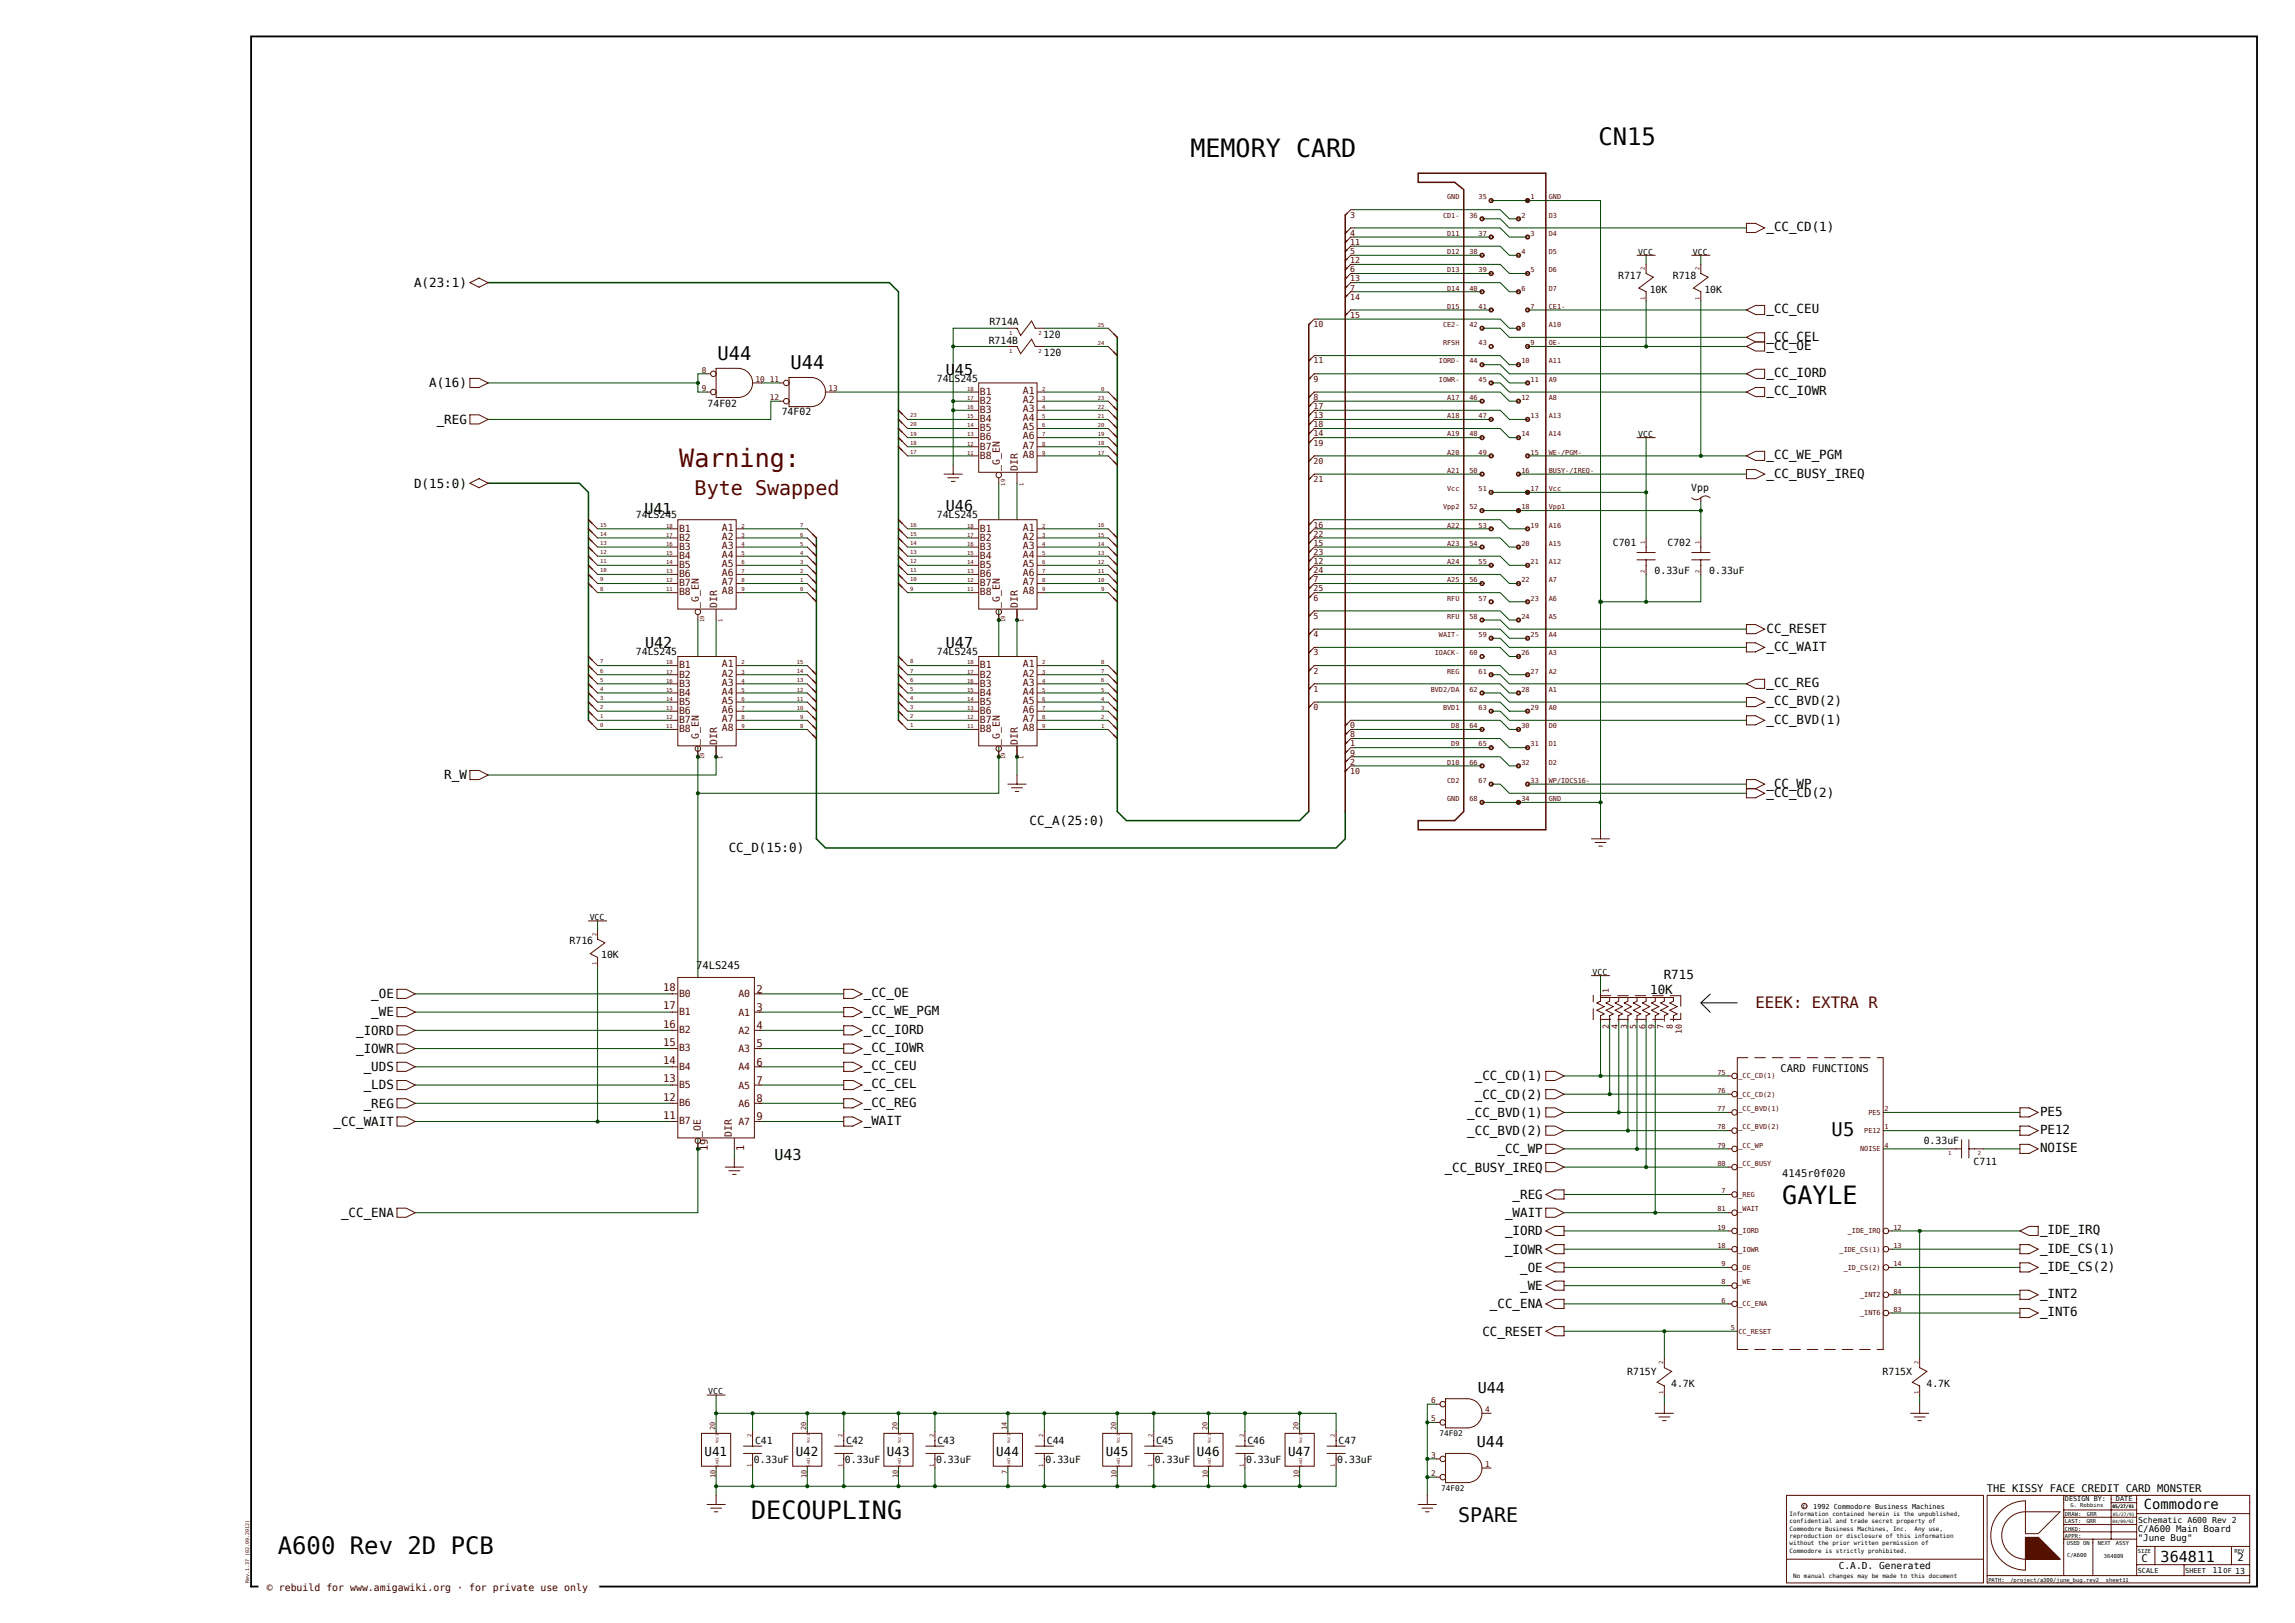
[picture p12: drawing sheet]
<svg xmlns="http://www.w3.org/2000/svg" width="420mm" height="297mm" viewBox="0 0 420 297" stroke-linecap="round" stroke-linejoin="round" font-family="sans-serif">
<defs><g id="words">
<g font-size="4.6">
<text x="217.8" y="28.7">MEMORY CARD</text>
<text x="326.2" y="220.4">GAYLE</text>
<text x="137.5" y="278">DECOUPLING</text>
</g>
<text font-size="4.6" fill="#500" x="124.3" y="85.5">Warning:</text>
<g font-size="4.4">
<text x="292.5" y="26.5">CN15</text>
<text x="50.8" y="284.5">A600 Rev 2D PCB</text>
</g>
<text font-size="3.7" fill="#500" x="127.1" y="90.5">Byte Swapped</text>
<text font-size="3.7" x="266.8" y="278.6">SPARE</text>
<g font-size="3.4">
<text x="131.3" y="65.8">U44</text>
<text x="144.7" y="67.5">U44</text>
<text x="335.2" y="207.8">U5</text>
</g>
<text font-size="2.9" fill="#500" x="321.2" y="184.4">EEEK: EXTRA R</text>
<g font-size="2.8">
<text x="173.1" y="68.5">U45</text>
<text x="117.9" y="94">U41</text>
<text x="173.1" y="93.6">U46</text>
<text x="118" y="118.6">U42</text>
<text x="173.1" y="118.6">U47</text>
<text x="141.7" y="212.2">U43</text>
<text x="270.5" y="254.9">U44</text>
<text x="270.3" y="264.7">U44</text>
<text x="395.4" y="285.8">364811</text>
</g>
<text font-size="2.5" x="392.3" y="276.1">Commodore</text>
<g font-size="2.3">
<text x="323.3" y="42.3">_CC_CD(1)</text>
<text x="75.8" y="52.5">A(23:1)</text>
<text x="323.3" y="57.3">_CC_CEU</text>
<text x="323.3" y="64">_CC_OE</text>
<text x="323.3" y="62.4">_CC_CEL</text>
<text x="78.5" y="70.9">A(16)</text>
<text x="323.3" y="69">_CC_IORD</text>
<text x="79.9" y="77.6">_REG</text>
<text x="323.3" y="72.4">_CC_IOWR</text>
<text x="75.8" y="89.2">D(15:0)</text>
<text x="323.3" y="84">_CC_WE_PGM</text>
<text x="323.3" y="87.4">_CC_BUSY_IREQ</text>
<text x="323.3" y="119.1">_CC_WAIT</text>
<text x="323.3" y="115.7">CC_RESET</text>
<text x="323.3" y="125.8">_CC_REG</text>
<text x="323.3" y="129.1">_CC_BVD(2)</text>
<text x="323.3" y="132.4">_CC_BVD(1)</text>
<text x="81.3" y="142.6">R_W</text>
<text x="323.3" y="144.1">_CC_WP</text>
<text x="323.3" y="145.8">_CC_CD(2)</text>
<text x="133.4" y="156">CC_D(15:0)</text>
<text x="188.4" y="151">CC_A(25:0)</text>
<text x="304.5" y="179.1">R715</text>
<text x="68" y="182.7">_OE</text>
<text x="158.1" y="182.5">_CC_OE</text>
<text x="158.1" y="185.8">_CC_WE_PGM</text>
<text x="302" y="182">10K</text>
<text x="65.2" y="189.4">_IORD</text>
<text x="68" y="186">_WE</text>
<text x="158.1" y="189.2">_CC_IORD</text>
<text x="65.2" y="192.7">_IOWR</text>
<text x="66.6" y="196">_UDS</text>
<text x="158.1" y="195.8">_CC_CEU</text>
<text x="158.1" y="192.5">_CC_IOWR</text>
<text x="269.9" y="197.7">_CC_CD(1)</text>
<text x="66.6" y="199.4">_LDS</text>
<text x="66.6" y="202.7">_REG</text>
<text x="158.1" y="199.2">_CC_CEL</text>
<text x="158.1" y="202.5">_CC_REG</text>
<text x="269.9" y="201">_CC_CD(2)</text>
<text x="61" y="206">_CC_WAIT</text>
<text x="158.1" y="205.9">_WAIT</text>
<text x="268.5" y="204.4">_CC_BVD(1)</text>
<text x="268.5" y="207.7">_CC_BVD(2)</text>
<text x="373.3" y="207.5">PE12</text>
<text x="373.3" y="204.2">PE5</text>
<text x="264.4" y="214.4">_CC_BUSY_IREQ</text>
<text x="274.1" y="211">_CC_WP</text>
<text x="373.3" y="210.9">NOISE</text>
<text x="276.8" y="219.4">_REG</text>
<text x="62.4" y="222.7">_CC_ENA</text>
<text x="275.4" y="222.7">_WAIT</text>
<text x="275.4" y="226.1">_IORD</text>
<text x="373.3" y="225.9">_IDE_IRQ</text>
<text x="275.4" y="229.4">_IOWR</text>
<text x="278.2" y="232.7">_OE</text>
<text x="373.3" y="229.2">_IDE_CS(1)</text>
<text x="373.3" y="232.6">_IDE_CS(2)</text>
<text x="272.7" y="239.4">_CC_ENA</text>
<text x="278.2" y="236.1">_WE</text>
<text x="373.3" y="237.6">_INT2</text>
<text x="271.3" y="244.4">CC_RESET</text>
<text x="373.3" y="240.9">_INT6</text>
<text x="128.9" y="266.4">U41</text>
<text x="145.6" y="266.4">U42</text>
<text x="162.3" y="266.4">U43</text>
<text x="182.3" y="266.4">U44</text>
<text x="202.4" y="266.4">U45</text>
<text x="219" y="266.4">U46</text>
<text x="235.7" y="266.4">U47</text>
</g>
<g font-size="1.9">
<text x="127.4" y="177.3">74LS245</text>
<text x="325.8" y="196.2">CARD FUNCTIONS</text>
<text x="326.2" y="215.4">4145r0f020</text>
<text x="363.6" y="273">THE KISSY FACE CREDIT CARD MONSTER</text>
<text x="391.9" y="285.8">C</text>
<text x="409.5" y="285.7">2</text>
</g>
<g font-size="1.9" fill="#500">
<text x="121.4" y="184.7">17</text>
<text x="121.4" y="181.4">18</text>
<text x="138.5" y="185">3</text>
<text x="138.5" y="181.6">2</text>
<text x="121.4" y="191.4">15</text>
<text x="121.4" y="188">16</text>
<text x="138.5" y="191.7">5</text>
<text x="138.5" y="188.3">4</text>
<text x="121.4" y="194.7">14</text>
<text x="138.5" y="195">6</text>
<text x="121.4" y="201.4">12</text>
<text x="121.4" y="198.1">13</text>
<text x="138.5" y="201.7">8</text>
<text x="138.5" y="198.3">7</text>
<text x="121.4" y="204.7">11</text>
<text x="138.5" y="205">9</text>
<text x="129.5" y="210.7" transform="rotate(-90 129.5 210.7)">19</text>
<text x="136.2" y="210.7" transform="rotate(-90 136.2 210.7)">1</text>
</g>
<g font-size="1.8">
<text x="296.1" y="51">R717</text>
<text x="301.9" y="53.5">10K</text>
<text x="306.1" y="51">R718</text>
<text x="311.9" y="53.5">10K</text>
<text x="181.1" y="59.5">R714A</text>
<text x="180.9" y="62.9">R714B</text>
<text x="190.9" y="61.8">120</text>
<text x="191" y="65.2">120</text>
<text x="171.4" y="69.9">74LS245</text>
<text x="129.5" y="74.5">74F02</text>
<text x="143.1" y="75.9">74F02</text>
<text x="309.5" y="89.9">Vpp</text>
<text x="116.4" y="94.9">74LS245</text>
<text x="171.4" y="94.9">74LS245</text>
<text x="295.2" y="99.9">C701</text>
<text x="305.2" y="99.9">C702</text>
<text x="302.8" y="105">0.33uF</text>
<text x="312.8" y="105">0.33uF</text>
<text x="116.4" y="119.9">74LS245</text>
<text x="171.4" y="119.9">74LS245</text>
<text x="104.2" y="172.8">R716</text>
<text x="110" y="175.3">10K</text>
<text x="352.1" y="209.4">0.33uF</text>
<text x="361.2" y="213.3">C711</text>
<text x="297.8" y="251.6">R715Y</text>
<text x="344.5" y="251.6">R715X</text>
<text x="305.8" y="253.9">4.7K</text>
<text x="352.6" y="253.9">4.7K</text>
<text x="137.9" y="267.6">0.33uF</text>
<text x="138.2" y="264.2">C41</text>
<text x="154.6" y="267.6">0.33uF</text>
<text x="154.9" y="264.2">C42</text>
<text x="171.3" y="267.6">0.33uF</text>
<text x="171.5" y="264.2">C43</text>
<text x="191.3" y="267.6">0.33uF</text>
<text x="191.6" y="264.2">C44</text>
<text x="211.4" y="267.6">0.33uF</text>
<text x="211.6" y="264.2">C45</text>
<text x="228.1" y="267.6">0.33uF</text>
<text x="228.3" y="264.2">C46</text>
<text x="244.7" y="267.6">0.33uF</text>
<text x="245" y="264.2">C47</text>
<text x="336.5" y="287.1">C.A.D. Generated</text>
</g>
<g font-size="1.8" fill="#500">
<text x="179.3" y="72.3">B1</text>
<text x="179.3" y="73.9">B2</text>
<text x="179.3" y="75.6">B3</text>
<text x="179.3" y="77.3">B4</text>
<text x="187.2" y="77.1">A4</text>
<text x="187.2" y="75.4">A3</text>
<text x="187.2" y="73.7">A2</text>
<text x="187.2" y="72.1">A1</text>
<text x="179.3" y="78.9">B5</text>
<text x="179.3" y="80.6">B6</text>
<text x="179.3" y="82.3">B7</text>
<text x="179.3" y="83.9">B8</text>
<text x="187.2" y="83.8">A8</text>
<text x="187.2" y="82.1">A7</text>
<text x="187.2" y="80.4">A6</text>
<text x="187.2" y="78.7">A5</text>
<text x="183" y="86.2" transform="rotate(-90 183 86.2)">_G_EN</text>
<text x="186.3" y="86.2" transform="rotate(-90 186.3 86.2)">DIR</text>
<text x="124.3" y="97.3">B1</text>
<text x="124.3" y="99">B2</text>
<text x="124.3" y="100.6">B3</text>
<text x="132.1" y="100.4">A3</text>
<text x="132.1" y="98.8">A2</text>
<text x="132.1" y="97.1">A1</text>
<text x="179.3" y="97.3">B1</text>
<text x="179.3" y="99">B2</text>
<text x="179.3" y="100.6">B3</text>
<text x="187.2" y="100.4">A3</text>
<text x="187.2" y="98.8">A2</text>
<text x="187.2" y="97.1">A1</text>
<text x="124.3" y="102.3">B4</text>
<text x="124.3" y="104">B5</text>
<text x="124.3" y="105.6">B6</text>
<text x="124.3" y="107.3">B7</text>
<text x="132.1" y="107.1">A7</text>
<text x="132.1" y="105.4">A6</text>
<text x="132.1" y="103.8">A5</text>
<text x="132.1" y="102.1">A4</text>
<text x="179.3" y="102.3">B4</text>
<text x="179.3" y="104">B5</text>
<text x="179.3" y="105.6">B6</text>
<text x="179.3" y="107.3">B7</text>
<text x="187.2" y="107.1">A7</text>
<text x="187.2" y="105.4">A6</text>
<text x="187.2" y="103.8">A5</text>
<text x="187.2" y="102.1">A4</text>
<text x="124.3" y="109">B8</text>
<text x="127.9" y="111.2" transform="rotate(-90 127.9 111.2)">_G_EN</text>
<text x="131.2" y="111.2" transform="rotate(-90 131.2 111.2)">DIR</text>
<text x="132.1" y="108.8">A8</text>
<text x="179.3" y="109">B8</text>
<text x="183" y="111.2" transform="rotate(-90 183 111.2)">_G_EN</text>
<text x="186.3" y="111.2" transform="rotate(-90 186.3 111.2)">DIR</text>
<text x="187.2" y="108.8">A8</text>
<text x="124.3" y="122.3">B1</text>
<text x="124.3" y="124">B2</text>
<text x="124.3" y="125.7">B3</text>
<text x="132.1" y="125.5">A3</text>
<text x="132.1" y="123.8">A2</text>
<text x="132.1" y="122.1">A1</text>
<text x="179.3" y="122.3">B1</text>
<text x="179.3" y="124">B2</text>
<text x="179.3" y="125.7">B3</text>
<text x="187.2" y="125.5">A3</text>
<text x="187.2" y="123.8">A2</text>
<text x="187.2" y="122.1">A1</text>
<text x="124.3" y="127.3">B4</text>
<text x="124.3" y="129">B5</text>
<text x="124.3" y="130.7">B6</text>
<text x="132.1" y="130.5">A6</text>
<text x="132.1" y="128.8">A5</text>
<text x="132.1" y="127.1">A4</text>
<text x="179.3" y="127.3">B4</text>
<text x="179.3" y="129">B5</text>
<text x="179.3" y="130.7">B6</text>
<text x="187.2" y="130.5">A6</text>
<text x="187.2" y="128.8">A5</text>
<text x="187.2" y="127.1">A4</text>
<text x="124.3" y="132.3">B7</text>
<text x="124.3" y="134">B8</text>
<text x="127.9" y="136.3" transform="rotate(-90 127.9 136.3)">_G_EN</text>
<text x="131.2" y="136.3" transform="rotate(-90 131.2 136.3)">DIR</text>
<text x="132.1" y="133.8">A8</text>
<text x="132.1" y="132.1">A7</text>
<text x="179.3" y="132.3">B7</text>
<text x="179.3" y="134">B8</text>
<text x="183" y="136.3" transform="rotate(-90 183 136.3)">_G_EN</text>
<text x="186.3" y="136.3" transform="rotate(-90 186.3 136.3)">DIR</text>
<text x="187.2" y="133.8">A8</text>
<text x="187.2" y="132.1">A7</text>
<text x="124.3" y="185.7">B1</text>
<text x="124.3" y="182.4">B0</text>
<text x="135.1" y="185.9">A1</text>
<text x="135.1" y="182.5">A0</text>
<text x="124.3" y="189.1">B2</text>
<text x="135.1" y="189.2">A2</text>
<text x="124.3" y="195.7">B4</text>
<text x="124.3" y="192.4">B3</text>
<text x="135.1" y="195.9">A4</text>
<text x="135.1" y="192.5">A3</text>
<text x="124.3" y="202.4">B6</text>
<text x="124.3" y="199.1">B5</text>
<text x="135.1" y="202.6">A6</text>
<text x="135.1" y="199.2">A5</text>
<text x="124.3" y="205.7">B7</text>
<text x="128.2" y="208" transform="rotate(-90 128.2 208)">_OE</text>
<text x="133.9" y="208" transform="rotate(-90 133.9 208)">DIR</text>
<text x="135.1" y="205.9">A7</text>
</g>
<text font-size="1.8" fill="#300" x="48.8" y="291.1">© rebuild for www.amigawiki.org · for private use only</text>
<g font-size="1.7">
<text x="391.2" y="280.4">C/A600 Main Board</text>
<text x="391.2" y="282.1">&quot;June Bug&quot;</text>
</g>
<g font-size="1.5" fill="#500">
<text x="247.1" y="39.8">3</text>
<text x="247.1" y="46.5">5</text>
<text x="247.1" y="44.8">11</text>
<text x="247.1" y="43.2">4</text>
<text x="247.1" y="51.5">13</text>
<text x="247.1" y="53.2">7</text>
<text x="247.1" y="49.8">6</text>
<text x="247.1" y="48.2">12</text>
<text x="240.4" y="59.8">10</text>
<text x="247.1" y="58.2">15</text>
<text x="247.1" y="54.8">14</text>
<text x="240.4" y="66.5">11</text>
<text x="240.4" y="69.9">9</text>
<text x="240.4" y="74.9">17</text>
<text x="240.4" y="76.5">13</text>
<text x="240.4" y="73.2">8</text>
<text x="240.4" y="81.5">19</text>
<text x="240.4" y="78.2">18</text>
<text x="240.4" y="79.9">14</text>
<text x="240.4" y="88.2">21</text>
<text x="240.4" y="84.9">20</text>
<text x="240.4" y="96.6">16</text>
<text x="240.4" y="99.9">15</text>
<text x="240.4" y="101.6">23</text>
<text x="240.4" y="98.2">22</text>
<text x="240.4" y="103.2">12</text>
<text x="240.4" y="106.6">7</text>
<text x="240.4" y="104.9">24</text>
<text x="240.4" y="109.9">6</text>
<text x="240.4" y="113.2">5</text>
<text x="240.4" y="108.2">25</text>
<text x="240.4" y="116.6">4</text>
<text x="240.4" y="119.9">3</text>
<text x="240.4" y="123.2">2</text>
<text x="240.4" y="126.6">1</text>
<text x="240.4" y="129.9">0</text>
<text x="247.1" y="133.3">0</text>
<text x="247.1" y="134.9">8</text>
<text x="247.1" y="136.6">1</text>
<text x="247.1" y="141.6">10</text>
<text x="247.1" y="138.3">9</text>
<text x="247.1" y="139.9">2</text>
<text x="294.4" y="181.6" transform="rotate(-90 294.4 181.6)">1</text>
<text x="294.4" y="188.2" transform="rotate(-90 294.4 188.2)">2</text>
<text x="296.1" y="188.2" transform="rotate(-90 296.1 188.2)">4</text>
<text x="297.8" y="188.2" transform="rotate(-90 297.8 188.2)">3</text>
<text x="299.4" y="188.2" transform="rotate(-90 299.4 188.2)">5</text>
<text x="301.1" y="188.2" transform="rotate(-90 301.1 188.2)">6</text>
<text x="302.8" y="188.2" transform="rotate(-90 302.8 188.2)">9</text>
<text x="304.4" y="188.2" transform="rotate(-90 304.4 188.2)">7</text>
<text x="306.1" y="188.2" transform="rotate(-90 306.1 188.2)">8</text>
<text x="307.8" y="189.1" transform="rotate(-90 307.8 189.1)">10</text>
</g>
<g font-size="1.5">
<text x="299.8" y="46.6">VCC</text>
<text x="309.8" y="46.6">VCC</text>
<text x="299.8" y="79.9">VCC</text>
<text x="107.9" y="168.4">VCC</text>
<text x="291.5" y="178.4">VCC</text>
<text x="129.6" y="255.1">VCC</text>
<text x="391.3" y="278.8">Schematic A600 Rev 2</text>
<text x="404.9" y="287.9">11</text>
<text x="409.1" y="288">13</text>
</g>
<g font-size="1.4" fill="#500">
<text x="128.4" y="71.5">9</text>
<text x="128.4" y="68.2">8</text>
<text x="138.3" y="69.9">10</text>
<text x="140.9" y="69.9">11</text>
<text x="151.6" y="71.5">13</text>
<text x="140.9" y="73.2">12</text>
<text x="261.9" y="256.7">6</text>
<text x="261.9" y="260.1">5</text>
<text x="271.8" y="258.4">4</text>
<text x="261.9" y="266.7">3</text>
<text x="271.8" y="268.4">1</text>
<text x="261.9" y="270.1">2</text>
</g>
<g font-size="1.4">
<text x="263.4" y="262.8">74F02</text>
<text x="263.8" y="272.8">74F02</text>
</g>
<g font-size="1.3" fill="#500">
<text x="264.1" y="39.8">CD1-</text>
<text x="264.8" y="36.5">GND</text>
<text x="268.9" y="39.8">36</text>
<text x="270.6" y="36.5">35</text>
<text x="278.4" y="39.8">2</text>
<text x="280.1" y="36.5">1</text>
<text x="283.5" y="36.5">GND</text>
<text x="283.5" y="39.8">D3</text>
<text x="264.8" y="43.2">D11</text>
<text x="264.8" y="46.5">D12</text>
<text x="268.9" y="46.5">38</text>
<text x="270.6" y="43.2">37</text>
<text x="278.4" y="46.5">4</text>
<text x="280.1" y="43.2">3</text>
<text x="283.5" y="43.2">D4</text>
<text x="283.5" y="46.5">D5</text>
<text x="264.8" y="49.8">D13</text>
<text x="264.8" y="53.2">D14</text>
<text x="268.9" y="53.2">40</text>
<text x="270.6" y="49.8">39</text>
<text x="278.4" y="53.2">6</text>
<text x="280.1" y="49.8">5</text>
<text x="283.5" y="49.8">D6</text>
<text x="283.5" y="53.2">D7</text>
<text x="264.1" y="59.8">CE2-</text>
<text x="264.8" y="56.5">D15</text>
<text x="268.9" y="59.8">42</text>
<text x="270.6" y="56.5">41</text>
<text x="278.4" y="59.8">8</text>
<text x="280.1" y="56.5">7</text>
<text x="283.5" y="56.5">CE1-</text>
<text x="283.5" y="59.8">A10</text>
<text x="264.1" y="63.2">RFSH</text>
<text x="270.6" y="63.2">43</text>
<text x="280.1" y="63.2">9</text>
<text x="283.5" y="63.2">OE-</text>
<text x="263.3" y="69.9">IOWR-</text>
<text x="263.3" y="66.5">IORD-</text>
<text x="268.9" y="66.5">44</text>
<text x="270.6" y="69.9">45</text>
<text x="278.4" y="66.5">10</text>
<text x="280.1" y="69.9">11</text>
<text x="283.5" y="69.9">A9</text>
<text x="283.5" y="66.5">A11</text>
<text x="264.8" y="76.5">A18</text>
<text x="264.8" y="73.2">A17</text>
<text x="268.9" y="73.2">46</text>
<text x="270.6" y="76.5">47</text>
<text x="278.4" y="73.2">12</text>
<text x="280.1" y="76.5">13</text>
<text x="283.5" y="76.5">A13</text>
<text x="283.5" y="73.2">A8</text>
<text x="264.8" y="83.2">A20</text>
<text x="264.8" y="79.9">A19</text>
<text x="268.9" y="79.9">48</text>
<text x="270.6" y="83.2">49</text>
<text x="278.4" y="79.9">14</text>
<text x="280.1" y="83.2">15</text>
<text x="283.5" y="83.2">WE-/PGM-</text>
<text x="283.5" y="79.9">A14</text>
<text x="264.8" y="89.9">Vcc</text>
<text x="264.8" y="86.5">A21</text>
<text x="268.9" y="86.5">50</text>
<text x="270.6" y="89.9">51</text>
<text x="278.4" y="86.5">16</text>
<text x="280.1" y="89.9">17</text>
<text x="283.5" y="89.9">Vcc</text>
<text x="283.5" y="86.5">BUSY-/IREQ-</text>
<text x="264.1" y="93.2">Vpp2</text>
<text x="268.9" y="93.2">52</text>
<text x="278.4" y="93.2">18</text>
<text x="283.5" y="93.2">Vpp1</text>
<text x="264.8" y="96.6">A22</text>
<text x="264.8" y="99.9">A23</text>
<text x="268.9" y="99.9">54</text>
<text x="270.6" y="96.6">53</text>
<text x="278.4" y="99.9">20</text>
<text x="280.1" y="96.6">19</text>
<text x="283.5" y="96.6">A16</text>
<text x="283.5" y="99.9">A15</text>
<text x="264.8" y="103.2">A24</text>
<text x="264.8" y="106.6">A25</text>
<text x="268.9" y="106.6">56</text>
<text x="270.6" y="103.2">55</text>
<text x="278.4" y="106.6">22</text>
<text x="280.1" y="103.2">21</text>
<text x="283.5" y="103.2">A12</text>
<text x="283.5" y="106.6">A7</text>
<text x="264.8" y="109.9">RFU</text>
<text x="264.8" y="113.2">RFU</text>
<text x="268.9" y="113.2">58</text>
<text x="270.6" y="109.9">57</text>
<text x="278.4" y="113.2">24</text>
<text x="280.1" y="109.9">23</text>
<text x="283.5" y="113.2">A5</text>
<text x="283.5" y="109.9">A6</text>
<text x="262.6" y="119.9">IOACK-</text>
<text x="263.3" y="116.6">WAIT-</text>
<text x="268.9" y="119.9">60</text>
<text x="270.6" y="116.6">59</text>
<text x="278.4" y="119.9">26</text>
<text x="280.1" y="116.6">25</text>
<text x="283.5" y="116.6">A4</text>
<text x="283.5" y="119.9">A3</text>
<text x="264.8" y="123.2">REG</text>
<text x="270.6" y="123.2">61</text>
<text x="280.1" y="123.2">27</text>
<text x="283.5" y="123.2">A2</text>
<text x="261.8" y="126.6">BVD2/DA</text>
<text x="264.1" y="129.9">BVD1</text>
<text x="268.9" y="126.6">62</text>
<text x="270.6" y="129.9">63</text>
<text x="278.4" y="126.6">28</text>
<text x="280.1" y="129.9">29</text>
<text x="283.5" y="126.6">A1</text>
<text x="283.5" y="129.9">A0</text>
<text x="265.6" y="136.6">D9</text>
<text x="265.6" y="133.3">D8</text>
<text x="268.9" y="133.3">64</text>
<text x="270.6" y="136.6">65</text>
<text x="278.4" y="133.3">30</text>
<text x="280.1" y="136.6">31</text>
<text x="283.5" y="133.3">D0</text>
<text x="283.5" y="136.6">D1</text>
<text x="264.8" y="143.3">CD2</text>
<text x="264.8" y="139.9">D10</text>
<text x="268.9" y="139.9">66</text>
<text x="270.6" y="143.3">67</text>
<text x="278.4" y="139.9">32</text>
<text x="280.1" y="143.3">33</text>
<text x="283.5" y="139.9">D2</text>
<text x="283.5" y="143.3">WP/IOCS16-</text>
<text x="264.8" y="146.6">GND</text>
<text x="268.9" y="146.6">68</text>
<text x="278.4" y="146.6">34</text>
<text x="283.5" y="146.6">GND</text>
<text x="314.3" y="196.7">75</text>
<text x="318.2" y="197.3">_CC_CD(1)</text>
<text x="314.3" y="203.3">77</text>
<text x="314.3" y="200">76</text>
<text x="318.2" y="203.3">_CC_BVD(1)</text>
<text x="318.2" y="200.7">_CC_CD(2)</text>
<text x="344.9" y="203.3">2</text>
<text x="314.3" y="206.7">78</text>
<text x="318.2" y="206.7">_CC_BVD(2)</text>
<text x="341.2" y="207.3">PE12</text>
<text x="341.9" y="204">PE5</text>
<text x="344.9" y="206.7">1</text>
<text x="314.3" y="213.4">80</text>
<text x="314.3" y="210">79</text>
<text x="318.2" y="213.4">_CC_BUSY</text>
<text x="318.2" y="210">_CC_WP</text>
<text x="340.4" y="210.7">NOISE</text>
<text x="344.9" y="210">4</text>
<text x="314.3" y="221.7">81</text>
<text x="315.1" y="218.4">7</text>
<text x="318.2" y="219">_REG</text>
<text x="318.2" y="221.7">_WAIT</text>
<text x="314.3" y="225">19</text>
<text x="318.2" y="225.7">_IORD</text>
<text x="338.2" y="225.7">_IDE_IRQ</text>
<text x="346.5" y="225">12</text>
<text x="314.3" y="228.4">18</text>
<text x="315.1" y="231.7">9</text>
<text x="318.2" y="229">_IOWR</text>
<text x="318.2" y="232.4">_OE</text>
<text x="336.7" y="229">_IDE_CS(1)</text>
<text x="337.4" y="232.4">_ID_CS(2)</text>
<text x="346.5" y="231.7">14</text>
<text x="346.5" y="228.4">13</text>
<text x="315.1" y="235">8</text>
<text x="315.1" y="238.4">6</text>
<text x="318.2" y="235">_WE</text>
<text x="318.2" y="239">_CC_ENA</text>
<text x="340.4" y="237.4">_INT2</text>
<text x="346.5" y="236.7">84</text>
<text x="316.7" y="243.4">5</text>
<text x="318.2" y="244.1">CC_RESET</text>
<text x="340.4" y="240.7">_INT6</text>
<text x="346.5" y="240.1">83</text>
<text x="130.9" y="261.7" transform="rotate(-90 130.9 261.7)">20</text>
<text x="147.5" y="261.7" transform="rotate(-90 147.5 261.7)">20</text>
<text x="164.2" y="261.7" transform="rotate(-90 164.2 261.7)">20</text>
<text x="184.3" y="261.7" transform="rotate(-90 184.3 261.7)">14</text>
<text x="204.3" y="261.7" transform="rotate(-90 204.3 261.7)">20</text>
<text x="221" y="261.7" transform="rotate(-90 221 261.7)">20</text>
<text x="237.6" y="261.7" transform="rotate(-90 237.6 261.7)">20</text>
<text x="184.3" y="269.6" transform="rotate(-90 184.3 269.6)">7</text>
<text x="130.9" y="270.4" transform="rotate(-90 130.9 270.4)">10</text>
<text x="147.6" y="270.4" transform="rotate(-90 147.6 270.4)">10</text>
<text x="164.3" y="270.4" transform="rotate(-90 164.3 270.4)">10</text>
<text x="204.3" y="270.4" transform="rotate(-90 204.3 270.4)">10</text>
<text x="221" y="270.4" transform="rotate(-90 221 270.4)">10</text>
<text x="237.7" y="270.4" transform="rotate(-90 237.7 270.4)">10</text>
</g>
<g font-size="1.3">
<text x="377.9" y="274.8">DESIGN BY:</text>
<text x="387.2" y="274.8">DATE</text>
<text x="331.8" y="276.1">1992 Commodore Business Machines</text>
<text x="391.2" y="287.8">SCALE</text>
<text x="399.9" y="287.8">SHEET</text>
<text x="406.9" y="287.8">OF</text>
</g>
<g font-size="1.1">
<text x="329.9" y="276">c</text>
<text x="327.5" y="277.4">Information contained herein is the unpublished,</text>
<text x="327.5" y="278.8">confidential and trade secret property of</text>
<text x="327.5" y="280.1">Commodore Business Machines, Inc.</text>
<text x="327.5" y="281.4">reproduction or disclosure of this information</text>
<text x="350.4" y="280.1">Any use,</text>
<text x="327.5" y="282.8">without the prior written permission of</text>
<text x="327.5" y="284.1">Commodore is strictly prohibited.</text>
<text x="328.2" y="288.8">No manual changes may be made to this document</text>
</g>
<g font-size="1" fill="#500">
<text x="301" y="49.4" transform="rotate(-90 301 49.4)">2</text>
<text x="311" y="49.4" transform="rotate(-90 311 49.4)">2</text>
<text x="200.9" y="59.8">25</text>
<text x="301" y="54.8" transform="rotate(-90 301 54.8)">1</text>
<text x="311" y="54.8" transform="rotate(-90 311 54.8)">1</text>
<text x="184.7" y="61.2">1</text>
<text x="184.7" y="64.6">1</text>
<text x="190.1" y="61.2">2</text>
<text x="190.1" y="64.6">2</text>
<text x="200.9" y="63.2">24</text>
<text x="177" y="71.5">18</text>
<text x="190.7" y="71.5">2</text>
<text x="201.5" y="71.5">0</text>
<text x="166.6" y="76.4">23</text>
<text x="177" y="73.2">17</text>
<text x="177" y="74.9">16</text>
<text x="177" y="76.5">15</text>
<text x="190.7" y="76.5">5</text>
<text x="190.7" y="74.9">4</text>
<text x="190.7" y="73.2">3</text>
<text x="200.9" y="76.5">21</text>
<text x="200.9" y="74.8">22</text>
<text x="200.9" y="73.2">23</text>
<text x="166.6" y="83">17</text>
<text x="166.6" y="81.4">18</text>
<text x="166.6" y="79.7">19</text>
<text x="166.6" y="78">20</text>
<text x="177" y="78.2">14</text>
<text x="177" y="79.9">13</text>
<text x="177" y="81.5">12</text>
<text x="177" y="83.2">11</text>
<text x="190.7" y="83.2">9</text>
<text x="190.7" y="81.5">8</text>
<text x="190.7" y="79.9">7</text>
<text x="190.7" y="78.2">6</text>
<text x="200.9" y="83.2">17</text>
<text x="200.9" y="81.5">18</text>
<text x="200.9" y="79.8">19</text>
<text x="200.9" y="78.2">20</text>
<text x="183.9" y="88.9" transform="rotate(-90 183.9 88.9)">19</text>
<text x="187.3" y="88.9" transform="rotate(-90 187.3 88.9)">1</text>
<text x="109.9" y="101.4">12</text>
<text x="109.9" y="99.7">13</text>
<text x="109.9" y="98.1">14</text>
<text x="109.9" y="96.4">15</text>
<text x="121.9" y="96.6">18</text>
<text x="121.9" y="98.2">17</text>
<text x="121.9" y="99.9">16</text>
<text x="121.9" y="101.6">15</text>
<text x="135.7" y="101.6">5</text>
<text x="135.7" y="99.9">4</text>
<text x="135.7" y="98.2">3</text>
<text x="135.7" y="96.6">2</text>
<text x="146.4" y="101.5">4</text>
<text x="146.4" y="99.9">5</text>
<text x="146.4" y="98.2">6</text>
<text x="146.4" y="96.5">7</text>
<text x="166.6" y="101.4">13</text>
<text x="166.6" y="99.7">14</text>
<text x="166.6" y="98.1">15</text>
<text x="166.6" y="96.4">16</text>
<text x="177" y="96.6">18</text>
<text x="177" y="98.2">17</text>
<text x="177" y="99.9">16</text>
<text x="177" y="101.6">15</text>
<text x="190.7" y="101.6">5</text>
<text x="190.7" y="99.9">4</text>
<text x="190.7" y="98.2">3</text>
<text x="190.7" y="96.6">2</text>
<text x="200.9" y="101.5">13</text>
<text x="200.9" y="99.9">14</text>
<text x="200.9" y="98.2">15</text>
<text x="200.9" y="96.5">16</text>
<text x="301" y="99.5" transform="rotate(-90 301 99.5)">1</text>
<text x="311" y="99.5" transform="rotate(-90 311 99.5)">1</text>
<text x="109.9" y="106.4">9</text>
<text x="109.9" y="104.7">10</text>
<text x="109.9" y="103.1">11</text>
<text x="121.9" y="103.2">14</text>
<text x="121.9" y="104.9">13</text>
<text x="121.9" y="106.6">12</text>
<text x="135.7" y="106.6">8</text>
<text x="135.7" y="104.9">7</text>
<text x="135.7" y="103.2">6</text>
<text x="146.4" y="106.5">1</text>
<text x="146.4" y="104.9">2</text>
<text x="146.4" y="103.2">3</text>
<text x="166.6" y="106.4">10</text>
<text x="166.6" y="104.7">11</text>
<text x="166.6" y="103.1">12</text>
<text x="177" y="103.2">14</text>
<text x="177" y="104.9">13</text>
<text x="177" y="106.6">12</text>
<text x="190.7" y="106.6">8</text>
<text x="190.7" y="104.9">7</text>
<text x="190.7" y="103.2">6</text>
<text x="200.9" y="106.5">10</text>
<text x="200.9" y="104.9">11</text>
<text x="200.9" y="103.2">12</text>
<text x="301" y="104.9" transform="rotate(-90 301 104.9)">2</text>
<text x="311" y="104.9" transform="rotate(-90 311 104.9)">2</text>
<text x="109.9" y="108.1">8</text>
<text x="121.9" y="108.2">11</text>
<text x="128.9" y="113.9" transform="rotate(-90 128.9 113.9)">19</text>
<text x="132.2" y="113.9" transform="rotate(-90 132.2 113.9)">1</text>
<text x="135.7" y="108.2">9</text>
<text x="146.4" y="108.2">0</text>
<text x="166.6" y="108.1">9</text>
<text x="177" y="108.2">11</text>
<text x="183.9" y="113.9" transform="rotate(-90 183.9 113.9)">19</text>
<text x="187.3" y="113.9" transform="rotate(-90 187.3 113.9)">1</text>
<text x="190.7" y="108.2">9</text>
<text x="201.5" y="108.2">9</text>
<text x="109.9" y="124.8">5</text>
<text x="109.9" y="123.1">6</text>
<text x="109.9" y="121.4">7</text>
<text x="121.9" y="121.6">18</text>
<text x="121.9" y="123.2">17</text>
<text x="121.9" y="124.9">16</text>
<text x="135.7" y="124.9">4</text>
<text x="135.7" y="123.2">3</text>
<text x="135.7" y="121.6">2</text>
<text x="145.8" y="124.9">13</text>
<text x="145.8" y="123.2">14</text>
<text x="145.8" y="121.6">15</text>
<text x="166.6" y="124.8">6</text>
<text x="166.6" y="123.1">7</text>
<text x="166.6" y="121.4">8</text>
<text x="177" y="121.6">18</text>
<text x="177" y="123.2">17</text>
<text x="177" y="124.9">16</text>
<text x="190.7" y="124.9">4</text>
<text x="190.7" y="123.2">3</text>
<text x="190.7" y="121.6">2</text>
<text x="201.5" y="124.9">6</text>
<text x="201.5" y="123.2">7</text>
<text x="201.5" y="121.6">8</text>
<text x="109.9" y="131.4">1</text>
<text x="109.9" y="129.8">2</text>
<text x="109.9" y="128.1">3</text>
<text x="109.9" y="126.4">4</text>
<text x="121.9" y="126.6">15</text>
<text x="121.9" y="128.3">14</text>
<text x="121.9" y="129.9">13</text>
<text x="121.9" y="131.6">12</text>
<text x="135.7" y="131.6">8</text>
<text x="135.7" y="129.9">7</text>
<text x="135.7" y="128.3">6</text>
<text x="135.7" y="126.6">5</text>
<text x="145.8" y="129.9">10</text>
<text x="145.8" y="128.2">11</text>
<text x="145.8" y="126.6">12</text>
<text x="146.4" y="131.6">9</text>
<text x="166.6" y="131.4">2</text>
<text x="166.6" y="129.8">3</text>
<text x="166.6" y="128.1">4</text>
<text x="166.6" y="126.4">5</text>
<text x="177" y="126.6">15</text>
<text x="177" y="128.3">14</text>
<text x="177" y="129.9">13</text>
<text x="177" y="131.6">12</text>
<text x="190.7" y="131.6">8</text>
<text x="190.7" y="129.9">7</text>
<text x="190.7" y="128.3">6</text>
<text x="190.7" y="126.6">5</text>
<text x="201.5" y="131.6">2</text>
<text x="201.5" y="129.9">3</text>
<text x="201.5" y="128.2">4</text>
<text x="201.5" y="126.6">5</text>
<text x="109.9" y="133.1">0</text>
<text x="121.9" y="133.3">11</text>
<text x="135.7" y="133.3">9</text>
<text x="146.4" y="133.2">8</text>
<text x="166.6" y="133.1">1</text>
<text x="177" y="133.3">11</text>
<text x="190.7" y="133.3">9</text>
<text x="201.5" y="133.2">1</text>
<text x="128.9" y="138.9" transform="rotate(-90 128.9 138.9)">19</text>
<text x="132.2" y="138.9" transform="rotate(-90 132.2 138.9)">1</text>
<text x="183.9" y="138.9" transform="rotate(-90 183.9 138.9)">19</text>
<text x="187.3" y="138.9" transform="rotate(-90 187.3 138.9)">1</text>
<text x="109.1" y="171.2" transform="rotate(-90 109.1 171.2)">2</text>
<text x="109.1" y="176.6" transform="rotate(-90 109.1 176.6)">1</text>
<text x="356.5" y="211.4">1</text>
<text x="361.9" y="211.4">2</text>
<text x="304.4" y="249.7" transform="rotate(-90 304.4 249.7)">2</text>
<text x="351.1" y="249.7" transform="rotate(-90 351.1 249.7)">2</text>
<text x="304.4" y="255.1" transform="rotate(-90 304.4 255.1)">1</text>
<text x="351.1" y="255.1" transform="rotate(-90 351.1 255.1)">1</text>
<text x="137.5" y="263" transform="rotate(-90 137.5 263)">2</text>
<text x="154.2" y="263" transform="rotate(-90 154.2 263)">2</text>
<text x="170.9" y="263" transform="rotate(-90 170.9 263)">2</text>
<text x="190.9" y="263" transform="rotate(-90 190.9 263)">2</text>
<text x="210.9" y="263" transform="rotate(-90 210.9 263)">2</text>
<text x="227.6" y="263" transform="rotate(-90 227.6 263)">2</text>
<text x="244.3" y="263" transform="rotate(-90 244.3 263)">2</text>
<text x="137.5" y="268.4" transform="rotate(-90 137.5 268.4)">1</text>
<text x="154.2" y="268.4" transform="rotate(-90 154.2 268.4)">1</text>
<text x="170.9" y="268.4" transform="rotate(-90 170.9 268.4)">1</text>
<text x="190.9" y="268.4" transform="rotate(-90 190.9 268.4)">1</text>
<text x="210.9" y="268.4" transform="rotate(-90 210.9 268.4)">1</text>
<text x="227.6" y="268.4" transform="rotate(-90 227.6 268.4)">1</text>
<text x="244.3" y="268.4" transform="rotate(-90 244.3 268.4)">1</text>
</g>
<g font-size="1">
<text x="378.9" y="275.8">G. Robbins</text>
<text x="377.9" y="281.4">APPR:</text>
<text x="377.9" y="277.4">DRAW:</text>
<text x="377.9" y="280.1">CHKD:</text>
<text x="377.9" y="278.8">LAST:</text>
<text x="381.8" y="278.8">GRR</text>
<text x="381.9" y="277.5">GRR</text>
<text x="378.2" y="282.8">USED ON</text>
<text x="378.3" y="285">C/A600</text>
<text x="383.9" y="282.8">NEXT</text>
<text x="385" y="285">364809</text>
<text x="387.2" y="282.8">ASSY</text>
<text x="391.2" y="284.1">SIZE</text>
<text x="408.9" y="284.1">REV</text>
<text x="363.9" y="289.4">PATH:</text>
<text x="367.9" y="289.4">/project/a300/june_bug.rev2</text>
<text x="385.4" y="289.4">sheet11</text>
</g>
<text font-size=".9" fill="#300" x="45.6" y="289.6" transform="rotate(-90 45.6 289.6)">Rev.1.37 (02.09.2012)</text>
<g font-size=".8">
<text x="386.6" y="278.7">04/09/92</text>
<text x="386.6" y="276">05/27/91</text>
<text x="386.7" y="277.4">05/27/91</text>
</g>
<g font-size=".7" fill="#500">
<text x="131.5" y="268.4" transform="rotate(-90 131.5 268.4)">Gnd1</text>
<text x="131.5" y="264.2" transform="rotate(-90 131.5 264.2)">Vcc1</text>
<text x="148.2" y="268.4" transform="rotate(-90 148.2 268.4)">Gnd1</text>
<text x="148.2" y="264.2" transform="rotate(-90 148.2 264.2)">Vcc1</text>
<text x="164.9" y="268.4" transform="rotate(-90 164.9 268.4)">Gnd1</text>
<text x="164.9" y="264.2" transform="rotate(-90 164.9 264.2)">Vcc1</text>
<text x="184.9" y="268.4" transform="rotate(-90 184.9 268.4)">Gnd1</text>
<text x="184.9" y="264.2" transform="rotate(-90 184.9 264.2)">Vcc1</text>
<text x="204.9" y="268.4" transform="rotate(-90 204.9 268.4)">Gnd1</text>
<text x="204.9" y="264.2" transform="rotate(-90 204.9 264.2)">Vcc1</text>
<text x="221.6" y="268.4" transform="rotate(-90 221.6 268.4)">Gnd1</text>
<text x="221.6" y="264.2" transform="rotate(-90 221.6 264.2)">Vcc1</text>
<text x="238.3" y="268.4" transform="rotate(-90 238.3 268.4)">Gnd1</text>
<text x="238.3" y="264.2" transform="rotate(-90 238.3 264.2)">Vcc1</text>
</g>
</g></defs>
<path d="M46 6.7h367v283.6h-367z" fill="#fff" stroke="#fff" stroke-width=".18"/>
<path d="M311.4 183.5h6.5M313 181.9l-1.7 1.6 1.7 1.7" fill="none" stroke="#000" stroke-width=".18"/>
<path d="M46 6.7h367v283.6h-367z" fill="none" stroke="#000" stroke-width=".33"/>
<g fill="none" stroke="#040" stroke-width=".18">
<path d="M247.9 38.4h26.7l1.6 1.6h1.7M272.9 36.7h20v73.4M241.2 58.4h33.4l1.6 1.7h1.7M247.9 45h26.7l1.6 1.7h1.7M247.9 41.7h26.7l1.6 1.7h3.4M247.9 51.7h26.7l1.6 1.7h1.7M247.9 48.4h26.7l1.6 1.7h3.4M247.9 43.4h25M247.9 50.1h25M247.9 46.7h23.3M247.9 53.4h23.3M247.9 56.7h25"/>
<path d="M271.2 40h3.4l1.6 1.7h43.4M279.6 56.7h40M301.3 46.7v1.7M301.3 55.1v8.3M311.3 46.7v1.7M311.3 55.1v28.3M89.3 70.1h38.4M129.4 68.4h-1.7v3.3h1.7M139.4 70.1h3.3M142.7 73.4h-1.6v3.3h-51.8M152.7 71.7h25.1M166.1 76.7h11.7"/>
<path d="M166.1 78.4h11.7M174.4 63.4h10M174.4 73.4h3.4M174.4 75.1h3.4M184.4 60.1h-10v25M191.1 63.4h11.7M191.1 60.1h11.7M191.1 73.4h11.7M191.1 75.1h11.7M191.1 76.7h11.7M191.1 78.4h11.7M191.1 71.7h11.7"/>
<path d="M241.2 65.1h33.4l1.6 1.6h1.7M241.2 71.7h33.4l1.6 1.7h1.7M241.2 78.4h33.4l1.6 1.7h1.7M241.2 68.4h33.4l1.6 1.7h3.4M241.2 75.1h33.4l1.6 1.6h3.4M241.2 73.4h30M241.2 76.7h31.7M271.2 66.7h3.4l1.6 1.7h43.4M271.2 60.1h3.4l1.6 1.6h43.4M272.9 70.1h1.7l1.6 1.6h43.4M279.6 63.4h40M109.4 98.4h13.3"/>
<path d="M109.4 96.8h13.3M136.1 98.4h11.6M136.1 96.8h11.6M166.1 98.4h11.7M166.1 96.8h11.7M166.1 80.1h11.7M166.1 83.4h11.7M166.1 81.8h11.7M182.8 88.4v56.8h-55.1M186.1 88.4v53.4M191.1 98.4h11.7M191.1 96.8h11.7"/>
<path d="M191.1 80.1h11.7M191.1 83.4h11.7M191.1 81.8h11.7M241.2 95.1h33.4l1.6 1.7h3.4M241.2 98.4h33.4l1.6 1.7h1.7M241.2 96.8h31.7M241.2 80.1h30M241.2 83.4h31.7M241.2 86.8h30M271.2 93.4h40.1M272.9 90.1h28.4M277.9 86.8h41.7"/>
<path d="M279.6 83.4h40M301.3 80.1v18.3M311.3 91.8v6.6M109.4 106.8h13.3M109.4 103.4h13.3M109.4 101.8h13.3M109.4 100.1h13.3M109.4 108.5h13.3M109.4 105.1h13.3M127.7 113.5v108.4h-51.7M131.1 113.5v28.3h-41.8M136.1 106.8h11.6"/>
<path d="M136.1 103.4h11.6M136.1 101.8h11.6M136.1 100.1h11.6M136.1 108.5h11.6M136.1 105.1h11.6M166.1 106.8h11.7M166.1 103.4h11.7M166.1 101.8h11.7M166.1 100.1h11.7M166.1 108.5h11.7M166.1 105.1h11.7M191.1 106.8h11.7"/>
<path d="M191.1 103.4h11.7M191.1 101.8h11.7M191.1 100.1h11.7M191.1 108.5h11.7M191.1 105.1h11.7M241.2 111.8h33.4l1.6 1.7h1.7M241.2 105.1h33.4l1.6 1.7h1.7M241.2 108.5h33.4l1.6 1.6h3.4M241.2 101.8h33.4l1.6 1.6h3.4M241.2 115.1h33.4l1.6 1.7h3.4M241.2 118.5h33.4l1.6 1.6h1.7M241.2 106.8h30"/>
<path d="M241.2 103.4h31.7M241.2 100.1h30M271.2 113.5h3.4l1.6 1.6h43.4M272.9 116.8h1.7l1.6 1.7h43.4M292.9 110.1v41.7M301.3 105.1v5M311.3 105.1v5h-18.4M109.4 131.8h13.3M109.4 133.5h13.3M109.4 123.5h13.3M109.4 130.1h13.3M109.4 128.5h13.3"/>
<path d="M109.4 126.8h13.3M109.4 125.1h13.3M109.4 121.8h13.3M136.1 131.8h11.6M136.1 133.5h11.6M136.1 123.5h11.6M136.1 130.1h11.6M136.1 128.5h11.6M136.1 126.8h11.6M136.1 125.1h11.6M136.1 121.8h11.6M166.1 131.8h11.7"/>
<path d="M166.1 133.5h11.7M166.1 123.5h11.7M166.1 130.1h11.7M166.1 128.5h11.7M166.1 126.8h11.7M166.1 125.1h11.7M166.1 121.8h11.7M191.1 131.8h11.7M191.1 133.5h11.7M191.1 123.5h11.7M191.1 130.1h11.7M191.1 128.5h11.7"/>
<path d="M191.1 126.8h11.7M191.1 125.1h11.7M191.1 121.8h11.7M241.2 121.8h33.4l1.6 1.7h3.4M241.2 128.5h33.4l1.6 1.6h3.4M241.2 125.1h33.4l1.6 1.7h1.7M247.9 138.5h26.7l1.6 1.7h1.7M247.9 135.2h26.7l1.6 1.6h3.4M247.9 131.8h26.7l1.6 1.7h1.7M247.9 133.5h23.3M247.9 136.8h25M271.2 126.8h3.4l1.6 1.7h43.4"/>
<path d="M272.9 123.5h1.7l1.6 1.6h43.4M272.9 130.1h1.7l1.6 1.7h43.4M247.9 140.2h23.3M271.2 146.8h21.7M272.9 143.5h1.7l1.6 1.7h43.4M279.6 143.5h40M109.4 168.5v1.7M109.4 176.9v28.3M292.9 178.5v3.4M76 195.2h46.7M76 198.6h46.7M76 191.9h46.7"/>
<path d="M76 188.5h46.7M76 185.2h46.7M76 181.9h46.7M139.4 195.2h15M139.4 198.6h15M139.4 191.9h15M139.4 188.5h15M139.4 185.2h15M139.4 181.9h15M286.2 196.9h30.1M292.9 186.9v10M294.6 186.9v13.3"/>
<path d="M296.2 186.9v16.7M297.9 186.9v20M299.6 186.9v23.3M301.3 186.9v26.7M302.9 186.9v35M76 205.2h46.7M76 201.9h46.7M134.4 210.2v1.7M139.4 205.2h15M139.4 201.9h15M286.2 210.2h30.1M286.2 203.6h30.1"/>
<path d="M286.2 200.2h30.1M286.2 206.9h30.1M286.2 213.6h30.1M286.2 218.6h30.1M344.6 210.2h11.7M344.6 203.6h25.1M344.6 206.9h25.1M363 210.2h6.7M286.2 225.3h30.1M286.2 221.9h30.1M286.2 231.9h30.1M286.2 238.6h30.1"/>
<path d="M286.2 228.6h30.1M286.2 235.3h30.1M346.3 225.3h5v23.3M346.3 236.9h23.4M346.3 231.9h23.4M346.3 228.6h23.4M351.3 225.3h18.4M131.1 255.3v3.3M137.7 258.6v3.4M147.7 258.6v3.4M154.4 258.6v3.4M164.4 258.6v3.4"/>
<path d="M171.1 258.6v3.4M184.4 258.6v3.4M191.1 258.6h53.4v3.4M204.5 258.6v3.4M211.1 258.6v3.4M221.2 258.6v3.4M227.8 258.6v3.4M237.8 258.6v3.4M262.9 257h-1.7v16.6M286.2 243.6h18.4M304.6 255.3v1.7M317.9 243.6h-13.3v5"/>
<path d="M346.3 240.3h23.4M351.3 255.3v1.7M131.1 262v-3.4h60v3.4M131.1 268.6v5M137.7 268.6v3.4M147.7 268.6v3.4M154.4 268.6v3.4M164.4 268.6v3.4M171.1 268.6v3.4M184.4 268.6v3.4M191.1 268.6v3.4M204.5 268.6v3.4"/>
<path d="M211.1 268.6v3.4M221.2 268.6v3.4M227.8 268.6v3.4M237.8 268.6v3.4M244.5 268.6v3.4h-113.4M261.2 260.3h1.7M261.2 267h1.7M261.2 270.3h1.7"/>
</g>
<path d="M89.3 51.7h73.5l1.6 1.7v78.4M204.5 61.7v86.8l1.6 1.7h31.7l1.7-1.7M89.3 88.4h16.7l1.7 1.7v41.7M149.4 98.4v55.1l1.7 1.7h93.4l1.7-1.7v-5" fill="none" stroke="#040" stroke-width=".28"/>
<g fill="#040" stroke="#040" stroke-width=".18">
<circle cx="127.7" cy="210.2" r=".28"/>
<circle cx="311.3" cy="93.4" r=".28"/>
<circle cx="127.7" cy="138.5" r=".28"/>
<circle cx="279.6" cy="36.7" r=".28"/>
<circle cx="277.9" cy="146.8" r=".28"/>
<circle cx="292.9" cy="146.8" r=".28"/>
<circle cx="301.3" cy="110.1" r=".28"/>
<circle cx="301.3" cy="90.1" r=".28"/>
<circle cx="147.7" cy="258.6" r=".28"/>
<circle cx="137.7" cy="258.6" r=".28"/>
<circle cx="154.4" cy="258.6" r=".28"/>
<circle cx="164.4" cy="258.6" r=".28"/>
<circle cx="137.7" cy="272" r=".28"/>
<circle cx="147.7" cy="272" r=".28"/>
<circle cx="154.4" cy="272" r=".28"/>
<circle cx="164.4" cy="272" r=".28"/>
<circle cx="131.1" cy="272" r=".28"/>
<circle cx="131.1" cy="258.6" r=".28"/>
<circle cx="277.9" cy="93.4" r=".28"/>
<circle cx="131.1" cy="138.5" r=".28"/>
<circle cx="301.3" cy="63.4" r=".28"/>
<circle cx="351.3" cy="225.3" r=".28"/>
<circle cx="292.9" cy="196.9" r=".28"/>
<circle cx="294.6" cy="200.2" r=".28"/>
<circle cx="299.6" cy="210.2" r=".28"/>
<circle cx="301.3" cy="213.6" r=".28"/>
<circle cx="302.9" cy="221.9" r=".28"/>
<circle cx="296.2" cy="203.6" r=".28"/>
<circle cx="174.4" cy="73.4" r=".28"/>
<circle cx="174.4" cy="75.1" r=".28"/>
<circle cx="174.4" cy="63.4" r=".28"/>
<circle cx="297.9" cy="206.9" r=".28"/>
<circle cx="304.6" cy="243.6" r=".28"/>
<circle cx="109.4" cy="205.2" r=".28"/>
<circle cx="311.3" cy="83.4" r=".28"/>
<circle cx="127.7" cy="70.1" r=".28"/>
<circle cx="261.2" cy="270.3" r=".28"/>
<circle cx="261.2" cy="267" r=".28"/>
<circle cx="261.2" cy="260.3" r=".28"/>
<circle cx="127.7" cy="145.2" r=".28"/>
<circle cx="171.1" cy="258.6" r=".28"/>
<circle cx="184.4" cy="258.6" r=".28"/>
<circle cx="171.1" cy="272" r=".28"/>
<circle cx="184.4" cy="272" r=".28"/>
<circle cx="182.8" cy="138.5" r=".28"/>
<circle cx="182.8" cy="113.5" r=".28"/>
<circle cx="211.1" cy="272" r=".28"/>
<circle cx="186.1" cy="138.5" r=".28"/>
<circle cx="186.1" cy="113.5" r=".28"/>
<circle cx="221.2" cy="272" r=".28"/>
<circle cx="227.8" cy="272" r=".28"/>
<circle cx="237.8" cy="272" r=".28"/>
<circle cx="191.1" cy="272" r=".28"/>
<circle cx="211.1" cy="258.6" r=".28"/>
<circle cx="221.2" cy="258.6" r=".28"/>
<circle cx="227.8" cy="258.6" r=".28"/>
<circle cx="237.8" cy="258.6" r=".28"/>
<circle cx="191.1" cy="258.6" r=".28"/>
<circle cx="204.5" cy="272" r=".28"/>
<circle cx="204.5" cy="258.6" r=".28"/>
</g>
<g fill="#040" stroke="#040" stroke-width=".28">
<circle cx="292.9" cy="110.1" r=".28"/>
<circle cx="279.6" cy="90.1" r=".28"/>
</g>
<g fill="none" stroke="#510" stroke-width=".18">
<path d="M122.7 198.6h1.3M122.7 195.2h1.3M122.7 191.9h1.3M122.7 188.5h1.3M122.7 185.2h1.3M122.7 181.9h1.3M138.1 198.6h1.3M138.1 195.2h1.3M138.1 191.9h1.3M138.1 188.5h1.3M138.1 185.2h1.3M138.1 181.9h1.3"/>
<path d="M316.3 196.9h.6M317.9 193.6v53.3M344.6 193.6v53.3M122.7 205.2h1.3M122.7 201.9h1.3M127.7 209.2v1M134.4 208.2v2M138.1 205.2h1.3M138.1 201.9h1.3M316.3 200.2h.6M316.3 203.6h.6M316.3 206.9h.6"/>
<path d="M316.3 210.2h.6M316.3 213.6h.6M316.3 218.6h.6M316.3 225.3h.6M316.3 228.6h.6M316.3 221.9h.6M316.3 231.9h.6M316.3 238.6h.6M316.3 235.3h.6M345.6 225.3h.7M345.6 228.6h.7M345.6 236.9h.7"/>
<path d="M345.6 231.9h.7M345.6 240.3h.7"/>
<circle cx="317.4" cy="196.9" r=".5"/>
<circle cx="127.7" cy="208.7" r=".5"/>
<circle cx="317.4" cy="213.6" r=".5"/>
<circle cx="317.4" cy="203.6" r=".5"/>
<circle cx="317.4" cy="200.2" r=".5"/>
<circle cx="317.4" cy="210.2" r=".5"/>
<circle cx="317.4" cy="206.9" r=".5"/>
<circle cx="317.4" cy="218.6" r=".5"/>
<circle cx="317.4" cy="238.6" r=".5"/>
<circle cx="317.4" cy="235.3" r=".5"/>
<circle cx="317.4" cy="225.3" r=".5"/>
<circle cx="317.4" cy="221.9" r=".5"/>
<circle cx="317.4" cy="231.9" r=".5"/>
<circle cx="317.4" cy="228.6" r=".5"/>
<circle cx="345.1" cy="228.6" r=".5"/>
<circle cx="345.1" cy="231.9" r=".5"/>
<circle cx="345.1" cy="225.3" r=".5"/>
<circle cx="345.1" cy="236.9" r=".5"/>
<circle cx="345.1" cy="240.3" r=".5"/>
</g>
<path d="M317.9 193.6h26.7M317.9 246.9h26.7" fill="none" stroke="#510" stroke-width=".18" stroke-dasharray="1.9 1.3"/>
<path d="M124 178.9h14.1v29.3h-14.1z" fill="#fff" stroke="#510" stroke-width=".18"/>
<g fill="none" stroke="#510" stroke-width=".28">
<path d="M259.5 31.7h23.4v120.1h-23.4v-1.6h6.7l1.7-1.7v-113.8l-1.7-1.3h-6.7z"/>
<circle cx="272.9" cy="36.7" r=".33"/>
<circle cx="279.6" cy="36.7" r=".33"/>
<circle cx="271.2" cy="53.4" r=".33"/>
<circle cx="271.2" cy="46.7" r=".33"/>
<circle cx="271.2" cy="40" r=".33"/>
<circle cx="272.9" cy="50.1" r=".33"/>
<circle cx="272.9" cy="56.7" r=".33"/>
<circle cx="272.9" cy="43.4" r=".33"/>
<circle cx="277.9" cy="40" r=".33"/>
<circle cx="277.9" cy="53.4" r=".33"/>
<circle cx="277.9" cy="46.7" r=".33"/>
<circle cx="279.6" cy="50.1" r=".33"/>
<circle cx="279.6" cy="43.4" r=".33"/>
<circle cx="279.6" cy="56.7" r=".33"/>
<circle cx="271.2" cy="60.1" r=".33"/>
<circle cx="271.2" cy="73.4" r=".33"/>
<circle cx="271.2" cy="66.7" r=".33"/>
<circle cx="272.9" cy="76.7" r=".33"/>
<circle cx="272.9" cy="63.4" r=".33"/>
<circle cx="272.9" cy="70.1" r=".33"/>
<circle cx="277.9" cy="66.7" r=".33"/>
<circle cx="277.9" cy="60.1" r=".33"/>
<circle cx="277.9" cy="73.4" r=".33"/>
<circle cx="279.6" cy="76.7" r=".33"/>
<circle cx="279.6" cy="63.4" r=".33"/>
<circle cx="279.6" cy="70.1" r=".33"/>
<circle cx="271.2" cy="80.1" r=".33"/>
<circle cx="271.2" cy="93.4" r=".33"/>
<circle cx="271.2" cy="86.8" r=".33"/>
<circle cx="272.9" cy="96.8" r=".33"/>
<circle cx="272.9" cy="83.4" r=".33"/>
<circle cx="272.9" cy="90.1" r=".33"/>
<circle cx="277.9" cy="93.4" r=".33"/>
<circle cx="277.9" cy="80.1" r=".33"/>
<circle cx="277.9" cy="86.8" r=".33"/>
<circle cx="279.6" cy="83.4" r=".33"/>
<circle cx="279.6" cy="96.8" r=".33"/>
<circle cx="279.6" cy="90.1" r=".33"/>
<circle cx="271.2" cy="106.8" r=".33"/>
<circle cx="271.2" cy="113.5" r=".33"/>
<circle cx="271.2" cy="100.1" r=".33"/>
<circle cx="272.9" cy="103.4" r=".33"/>
<circle cx="272.9" cy="110.1" r=".33"/>
<circle cx="272.9" cy="116.8" r=".33"/>
<circle cx="277.9" cy="100.1" r=".33"/>
<circle cx="277.9" cy="106.8" r=".33"/>
<circle cx="277.9" cy="113.5" r=".33"/>
<circle cx="279.6" cy="103.4" r=".33"/>
<circle cx="279.6" cy="110.1" r=".33"/>
<circle cx="279.6" cy="116.8" r=".33"/>
<circle cx="271.2" cy="120.1" r=".33"/>
<circle cx="271.2" cy="126.8" r=".33"/>
<circle cx="271.2" cy="133.5" r=".33"/>
<circle cx="272.9" cy="123.5" r=".33"/>
<circle cx="272.9" cy="136.8" r=".33"/>
<circle cx="272.9" cy="130.1" r=".33"/>
<circle cx="277.9" cy="120.1" r=".33"/>
<circle cx="277.9" cy="133.5" r=".33"/>
<circle cx="277.9" cy="126.8" r=".33"/>
<circle cx="279.6" cy="123.5" r=".33"/>
<circle cx="279.6" cy="136.8" r=".33"/>
<circle cx="279.6" cy="130.1" r=".33"/>
<circle cx="271.2" cy="146.8" r=".33"/>
<circle cx="271.2" cy="140.2" r=".33"/>
<circle cx="272.9" cy="143.5" r=".33"/>
<circle cx="277.9" cy="140.2" r=".33"/>
<circle cx="277.9" cy="146.8" r=".33"/>
<circle cx="279.6" cy="143.5" r=".33"/>
</g>
<g fill="none" stroke="#510" stroke-width=".18">
<path d="M122.7 96.8h1.3M122.7 98.4h1.3M134.7 96.8h1.4M134.7 98.4h1.4M122.7 100.1h1.3M122.7 101.8h1.3M122.7 103.4h1.3M122.7 105.1h1.3M122.7 106.8h1.3M122.7 108.5h1.3M127.7 112.5v1M131.1 111.5v2"/>
<path d="M134.7 100.1h1.4M134.7 101.8h1.4M134.7 103.4h1.4M134.7 105.1h1.4M134.7 106.8h1.4M134.7 108.5h1.4"/>
<circle cx="127.7" cy="112" r=".5"/>
</g>
<path d="M124 95.1h10.7v16.4h-10.7z" fill="#fff" stroke="#510" stroke-width=".18"/>
<g fill="none" stroke="#510" stroke-width=".18">
<path d="M86 51.7l1.7-.8 1.6 .8-1.6 .9zM86 88.4l1.7-.8 1.6 .8-1.6 .9zM108.4 99.1l1 1M108.4 97.4l1 1M108.4 95.8l1 1M108.4 107.5l1 1M108.4 105.8l1 1M108.4 104.1l1 1M108.4 102.4l1 1M108.4 100.8l1 1M108.4 132.5l1 1M108.4 130.8l1 1"/>
<path d="M108.4 129.1l1 1M108.4 127.5l1 1M108.4 125.8l1 1M108.4 124.1l1 1M108.4 122.5l1 1M108.4 120.8l1 1M122.7 121.8h1.3M122.7 123.5h1.3M122.7 125.1h1.3M122.7 126.8h1.3M122.7 128.5h1.3M122.7 130.1h1.3"/>
<path d="M122.7 131.8h1.3M122.7 133.5h1.3M127.7 137.5v1M131.1 136.5v2M134.7 121.8h1.4M134.7 123.5h1.4M134.7 125.1h1.4M134.7 126.8h1.4M134.7 128.5h1.4M134.7 130.1h1.4M134.7 131.8h1.4M134.7 133.5h1.4"/>
<path d="M86 141h1.7l1.6 .8-1.6 .9h-1.7zM184.4 143.5h3.4M185.1 144.2h2M185.8 144.8h.6M186.1 141.8v1.7"/>
<circle cx="127.7" cy="137" r=".5"/>
</g>
<g fill="none" stroke="#510" stroke-width=".28">
<path d="M107.7 98.4l.7 .7M107.7 96.8l.7 .6M107.7 95.1l.7 .7M107.7 106.8l.7 .7M107.7 105.1l.7 .7M107.7 103.4l.7 .7M107.7 101.8l.7 .6M107.7 100.1l.7 .7M107.7 131.8l.7 .7M107.7 130.1l.7 .7M107.7 128.5l.7 .6M107.7 126.8l.7 .7"/>
<path d="M107.7 125.1l.7 .7M107.7 123.5l.7 .6M107.7 121.8l.7 .7M107.7 120.1l.7 .7"/>
</g>
<path d="M124 120.1h10.7v16.4h-10.7z" fill="#fff" stroke="#510" stroke-width=".18"/>
<g fill="none" stroke="#510" stroke-width=".28">
<path d="M246.5 39l-.3 .4v109.1M239.8 59.1l-.3 .3v89.1M246.5 52.4l-.3 .3M246.5 42.4l-.3 .3M246.5 44l-.3 .4M246.5 45.7l-.3 .3M246.5 47.4l-.3 .3M246.5 49.1l-.3 .3M246.5 50.7l-.3 .4M246.5 54.1l-.3 .3M246.5 57.4l-.3 .3M239.8 65.7l-.3 .4"/>
<path d="M239.8 69.1l-.3 .3M239.8 72.4l-.3 .3M239.8 74.1l-.3 .3M239.8 75.7l-.3 .4M239.8 77.4l-.3 .4M239.8 79.1l-.3 .3M239.8 80.8l-.3 .3M239.8 84.1l-.3 .3M239.8 87.4l-.3 .4M239.8 95.8l-.3 .3M239.8 99.1l-.3 .3M239.8 97.4l-.3 .4"/>
<path d="M239.8 102.4l-.3 .4M239.8 105.8l-.3 .3M239.8 109.1l-.3 .4M239.8 112.5l-.3 .3M239.8 115.8l-.3 .3M239.8 119.1l-.3 .4M239.8 107.5l-.3 .3M239.8 104.1l-.3 .3M239.8 100.8l-.3 .3M239.8 122.5l-.3 .3M239.8 125.8l-.3 .3M239.8 129.1l-.3 .4"/>
<path d="M246.5 132.5l-.3 .3M246.5 134.1l-.3 .4M246.5 135.8l-.3 .4M246.5 137.5l-.3 .3M246.5 139.2l-.3 .3M246.5 140.8l-.3 .4"/>
</g>
<g fill="none" stroke="#510" stroke-width=".18">
<path d="M247.9 38.4h-.7l-.7 .6M241.2 58.4h-.7l-.7 .7M247.9 41.7h-.7l-.7 .7M247.9 43.4h-.7l-.7 .6M247.9 45h-.7l-.7 .7M247.9 46.7h-.7l-.7 .7M247.9 48.4h-.7l-.7 .7M247.9 50.1h-.7l-.7 .6M247.9 51.7h-.7l-.7 .7M247.9 53.4h-.7l-.7 .7M247.9 56.7h-.7l-.7 .7M184.4 60.1h1.7l.7 1.3 2-2.7 .7 1.4h1.6"/>
<path d="M184.4 63.4h1.7l.7 1.3 2-2.6 .7 1.3h1.6M241.2 65.1h-.7l-.7 .6M241.2 68.4h-.7l-.7 .7M241.2 71.7h-.7l-.7 .7M241.2 73.4h-.7l-.7 .7M241.2 75.1h-.7l-.7 .6M241.2 76.7h-.7l-.7 .7M241.2 78.4h-.7l-.7 .7M241.2 96.8h-.7l-.7 .6M241.2 80.1h-.7l-.7 .7M241.2 83.4h-.7l-.7 .7M241.2 86.8h-.7l-.7 .6"/>
<path d="M241.2 95.1h-.7l-.7 .7M241.2 98.4h-.7l-.7 .7M241.2 106.8h-.7l-.7 .7M241.2 103.4h-.7l-.7 .7M241.2 100.1h-.7l-.7 .7M241.2 101.8h-.7l-.7 .6M241.2 105.1h-.7l-.7 .7M241.2 108.5h-.7l-.7 .6M241.2 111.8h-.7l-.7 .7M241.2 115.1h-.7l-.7 .7M241.2 118.5h-.7l-.7 .6M177.8 121.8h1.3"/>
<path d="M177.8 125.1h1.3M177.8 123.5h1.3M177.8 126.8h1.3M177.8 128.5h1.3M177.8 130.1h1.3M177.8 131.8h1.3M177.8 133.5h1.3M182.8 137.5v1M186.1 136.5v2M189.8 121.8h1.3M189.8 125.1h1.3M189.8 123.5h1.3"/>
<path d="M189.8 126.8h1.3M189.8 128.5h1.3M189.8 130.1h1.3M189.8 131.8h1.3M189.8 133.5h1.3M241.2 128.5h-.7l-.7 .6M241.2 121.8h-.7l-.7 .7M241.2 125.1h-.7l-.7 .7M247.9 131.8h-.7l-.7 .7M247.9 133.5h-.7l-.7 .6M247.9 135.2h-.7l-.7 .6M247.9 136.8h-.7l-.7 .7"/>
<path d="M247.9 138.5h-.7l-.7 .7M247.9 140.2h-.7l-.7 .6"/>
<circle cx="182.8" cy="137" r=".5"/>
</g>
<path d="M179.1 120.1h10.7v16.4h-10.7z" fill="#fff" stroke="#510" stroke-width=".18"/>
<g fill="none" stroke="#510" stroke-width=".18">
<path d="M177.8 96.8h1.3M177.8 98.4h1.3M189.8 96.8h1.3M189.8 98.4h1.3M177.8 100.1h1.3M177.8 101.8h1.3M177.8 103.4h1.3M177.8 105.1h1.3M177.8 106.8h1.3M177.8 108.5h1.3M182.8 112.5v1M186.1 111.5v2"/>
<path d="M189.8 100.1h1.3M189.8 101.8h1.3M189.8 103.4h1.3M189.8 105.1h1.3M189.8 106.8h1.3M189.8 108.5h1.3"/>
<circle cx="182.8" cy="112" r=".5"/>
</g>
<path d="M179.1 95.1h10.7v16.4h-10.7z" fill="#fff" stroke="#510" stroke-width=".18"/>
<g fill="none" stroke="#510" stroke-width=".18">
<path d="M177.8 71.7h1.3M177.8 73.4h1.3M177.8 75.1h1.3M177.8 76.7h1.3M177.8 78.4h1.3M189.8 71.7h1.3M189.8 73.4h1.3M189.8 75.1h1.3M189.8 76.7h1.3M189.8 78.4h1.3M177.8 80.1h1.3M177.8 81.8h1.3"/>
<path d="M177.8 83.4h1.3M182.8 87.4v1M186.1 86.4v2M189.8 80.1h1.3M189.8 81.8h1.3M189.8 83.4h1.3"/>
<circle cx="182.8" cy="86.9" r=".5"/>
</g>
<path d="M179.1 70.1h10.7v16.3h-10.7z" fill="#fff" stroke="#510" stroke-width=".18"/>
<path d="M204.5 262v.3M204.5 268.3v.3" fill="none" stroke="#510" stroke-width=".18"/>
<path d="M201.8 262.3h5.3v6h-5.3z" fill="#fff" stroke="#510" stroke-width=".18"/>
<path d="M209.5 266h3.3M209.5 264.6h3.3M211.1 262v2.6M211.1 266v2.6M221.2 262v.3M221.2 268.3v.3" fill="none" stroke="#510" stroke-width=".18"/>
<path d="M218.5 262.3h5.3v6h-5.3z" fill="#fff" stroke="#510" stroke-width=".18"/>
<path d="M226.2 266h3.3M226.2 264.6h3.3M227.8 262v2.6M227.8 266v2.6M237.8 262v.3M237.8 268.3v.3" fill="none" stroke="#510" stroke-width=".18"/>
<path d="M235.2 262.3h5.3v6h-5.3z" fill="#fff" stroke="#510" stroke-width=".18"/>
<g fill="none" stroke="#510" stroke-width=".18">
<path d="M129.4 71.7h.7M129.4 68.4h.7M131.1 67.4h4a2.67 2.67 0 0 1 2.6 2.7 2.67 2.67 0 0 1-2.6 2.6h-4zM137.7 70.1h1.7M142.7 70.1h.7M142.7 73.4h.7M144.4 69.1h4a2.67 2.67 0 0 1 2.7 2.6 2.67 2.67 0 0 1-2.7 2.7h-4zM151.1 71.7h1.6M165.1 79.1l1 1M165.1 77.4l1 1M165.1 75.7l1 1M147.7 98.4l1 1"/>
<path d="M147.7 96.8l1 1M165.1 99.1l1 1M165.1 97.4l1 1M165.1 95.8l1 1M165.1 82.4l1 1M165.1 80.8l1 1M172.8 86.8h3.3M173.4 87.4h2M174.1 88.1h.7M174.4 85.1v1.7M299.6 80.1h3.3M301.3 98.4v2.7"/>
<path d="M309.6 91.1a1.18 1.18 0 0 0 1.7 0M311.3 91.1a1.18 1.18 0 0 1 1.6 0M311.3 91.1v.7M311.3 98.4v2.7M147.7 108.5l1 1M147.7 106.8l1 1M147.7 105.1l1 1M147.7 103.4l1 1M147.7 101.8l1 1M147.7 100.1l1 1M165.1 107.5l1 1M165.1 105.8l1 1"/>
<path d="M165.1 104.1l1 1M165.1 102.4l1 1M165.1 100.8l1 1M299.6 101.1h3.3M299.6 102.4h3.3M301.3 102.4v2.7M309.6 101.1h3.3M309.6 102.4h3.3M311.3 102.4v2.7M147.7 133.5l1 1M147.7 131.8l1 1M147.7 130.1l1 1"/>
<path d="M147.7 128.5l1 1M147.7 126.8l1 1M147.7 125.1l1 1M147.7 123.5l1 1M147.7 121.8l1 1M165.1 124.1l1 1M165.1 122.5l1 1M165.1 132.5l1 1M165.1 130.8l1 1M165.1 129.1l1 1M165.1 127.5l1 1M165.1 125.8l1 1"/>
<path d="M165.1 120.8l1 1M262.9 257h.6M264.5 256h4a2.67 2.67 0 0 1 2.7 2.6 2.67 2.67 0 0 1-2.7 2.7h-4zM271.2 258.6h1.7M302.9 258.6h3.4M303.6 259.3h2M304.3 260h.6M304.6 248.6v1.7l1.3 .7-2.6 2 1.3 .6v1.7M304.6 257v1.6M349.6 258.6h3.4M350.3 259.3h2M351 260h.6"/>
<path d="M351.3 248.6v1.7l1.3 .7-2.6 2 1.3 .6v1.7M351.3 257v1.6M131.1 262v.3M131.1 268.3v.3M242.8 266h3.4M242.8 264.6h3.4M244.5 262v2.6M244.5 266v2.6M259.5 275.3h3.4M260.2 276h2M260.9 276.6h.6M261.2 273.6v1.7"/>
<path d="M262.9 270.3h.6M262.9 267h.6M262.9 260.3h.6M264.5 266h4a2.67 2.67 0 0 1 2.7 2.6 2.67 2.67 0 0 1-2.7 2.7h-4zM271.2 268.6h1.7"/>
<circle cx="130.6" cy="68.4" r=".5"/>
<circle cx="130.6" cy="71.7" r=".5"/>
<circle cx="143.9" cy="73.4" r=".5"/>
<circle cx="143.9" cy="70.1" r=".5"/>
<circle cx="264" cy="257" r=".5"/>
<circle cx="264" cy="260.3" r=".5"/>
<circle cx="264" cy="270.3" r=".5"/>
<circle cx="264" cy="267" r=".5"/>
</g>
<g fill="none" stroke="#510" stroke-width=".28">
<path d="M164.4 78.4l.7 .7M164.4 76.7l.7 .7M164.4 75.1l.7 .6M148.7 99.4l.7 .7M148.7 97.8l.7 .6M164.4 98.4l.7 .7M164.4 96.8l.7 .6M164.4 95.1l.7 .7M164.4 81.8l.7 .6M164.4 80.1l.7 .7M148.7 109.5l.7 .6M148.7 107.8l.7 .7"/>
<path d="M148.7 106.1l.7 .7M148.7 104.4l.7 .7M148.7 102.8l.7 .6M148.7 101.1l.7 .7M164.4 106.8l.7 .7M164.4 105.1l.7 .7M164.4 103.4l.7 .7M164.4 101.8l.7 .6M164.4 100.1l.7 .7M148.7 134.5l.7 .7M148.7 132.8l.7 .7M148.7 131.1l.7 .7"/>
<path d="M148.7 129.5l.7 .6M148.7 127.8l.7 .7M148.7 126.1l.7 .7M148.7 124.5l.7 .6M148.7 122.8l.7 .7M164.4 123.5l.7 .6M164.4 121.8l.7 .7M164.4 131.8l.7 .7M164.4 130.1l.7 .7M164.4 128.5l.7 .6M164.4 126.8l.7 .7M164.4 125.1l.7 .7"/>
<path d="M164.4 120.1l.7 .7"/>
</g>
<path d="M128.4 262.3h5.3v6h-5.3z" fill="#fff" stroke="#510" stroke-width=".18"/>
<path d="M136.1 266h3.3M136.1 264.6h3.3M137.7 262v2.6M137.7 266v2.6M147.7 262v.3M147.7 268.3v.3" fill="none" stroke="#510" stroke-width=".18"/>
<path d="M145.1 262.3h5.3v6h-5.3z" fill="#fff" stroke="#510" stroke-width=".18"/>
<path d="M152.7 266h3.4M152.7 264.6h3.4M154.4 262v2.6M154.4 266v2.6M164.4 262v.3M164.4 268.3v.3" fill="none" stroke="#510" stroke-width=".18"/>
<path d="M161.8 262.3h5.3v6h-5.3z" fill="#fff" stroke="#510" stroke-width=".18"/>
<g fill="none" stroke="#510" stroke-width=".18">
<path d="M299.6 46.7h3.3M301.3 48.4v1.7l1.3 .6-2.7 2 1.4 .7v1.7M309.6 46.7h3.3M311.3 48.4v1.7l1.3 .6-2.7 2 1.4 .7v1.7M319.6 56.7l1.7-.8h1.6v1.7h-1.6zM319.6 40.9h1.7l1.6 .8-1.6 .8h-1.7zM86 75.9h1.7l1.6 .8-1.6 .9h-1.7zM86 69.2h1.7l1.6 .9-1.6 .8h-1.7zM202.8 71.7l1 1M202.8 78.4l1 1M202.8 76.7l1 1.1M202.8 75.1l1 1"/>
<path d="M202.8 73.4l1 1M202.8 63.4l1 1M202.8 60.1l1 1M319.6 71.7l1.7-.8h1.6v1.7h-1.6zM319.6 68.4l1.7-.8h1.6v1.6h-1.6zM319.6 63.4l1.7-.8h1.6v1.6h-1.6zM319.6 61.7l1.7-.8h1.6v1.7h-1.6zM202.8 98.4l1 1M202.8 96.8l1 1M202.8 83.4l1 1M202.8 81.8l1 1M202.8 80.1l1 1"/>
<path d="M319.6 85.9h1.7l1.6 .9-1.6 .8h-1.7zM319.6 83.4l1.7-.8h1.6v1.7h-1.6zM202.8 108.5l1 1M202.8 106.8l1 1M202.8 105.1l1 1M202.8 103.4l1 1M202.8 101.8l1 1M202.8 100.1l1 1M319.6 114.3h1.7l1.6 .8-1.6 .9h-1.7zM319.6 117.6h1.7l1.6 .9-1.6 .8h-1.7zM202.8 133.5l1 1M202.8 131.8l1 1"/>
<path d="M202.8 130.1l1 1M202.8 128.5l1 1M202.8 126.8l1 1M202.8 125.1l1 1M202.8 123.5l1 1M202.8 121.8l1 1M319.6 131h1.7l1.6 .8-1.6 .8h-1.7zM319.6 127.6h1.7l1.6 .9-1.6 .8h-1.7zM319.6 125.1l1.7-.8h1.6v1.7h-1.6zM291.2 153.5h3.4M291.9 154.2h2M292.6 154.8h.6"/>
<path d="M292.9 151.8v1.7M319.6 142.7h1.7l1.6 .8-1.6 .8 1.6 .9-1.6 .8h-1.7zM319.6 144.3h1.7M107.7 168.5h3.3M109.4 170.2v1.7l1.3 .6-2.7 2 1.4 .7v1.7M291.2 178.5h3.4M292.9 181.9v1.3l-.7 .3 1.4 .7-1.4 .7 1.4 .6-.7 .4v1M292.9 182.5h13.4v.7l-.7 .3 1.3 .7-1.3 .7 1.3 .6-.6 .4v1M294.6 182.5v.7l-.7 .3 1.3 .7-1.3 .7 1.3 .6-.6 .4v1M296.2 182.5v.7l-.6 .3 1.3 .7-1.3 .7 1.3 .6-.7 .4v1M297.9 182.5v.7l-.7 .3 1.4 .7-1.4 .7 1.4 .6-.7 .4v1M299.6 182.5v.7l-.7 .3 1.3 .7-1.3 .7 1.3 .6-.6 .4v1"/>
<path d="M301.3 182.5v.7l-.7 .3 1.3 .7-1.3 .7 1.3 .6-.6 .4v1M302.9 182.5v.7l-.6 .3 1.3 .7-1.3 .7 1.3 .6-.7 .4v1M304.6 182.5v.7l-.7 .3 1.4 .7-1.4 .7 1.4 .6-.7 .4v1M72.7 204.4h1.6l1.7 .8-1.7 .9h-1.6zM154.4 204.4h1.7l1.6 .8-1.6 .9h-1.7zM282.9 218.6l1.7-.9h1.6v1.7h-1.6zM356.3 210.2h2.7M359 208.6v3.3M360.3 210.2h2.7M360.3 208.6v3.3M369.7 206.1h1.6l1.7 .8-1.7 .8h-1.6zM369.7 202.7h1.6l1.7 .9-1.7 .8h-1.6z"/>
<path d="M369.7 209.4h1.6l1.7 .8-1.7 .9h-1.6zM282.9 231.9l1.7-.8h1.6v1.7h-1.6zM282.9 238.6l1.7-.8h1.6v1.6h-1.6zM282.9 235.3l1.7-.9h1.6v1.7h-1.6zM282.9 228.6l1.7-.8h1.6v1.6h-1.6zM282.9 225.3l1.7-.9h1.6v1.7h-1.6zM369.7 231.1h1.6l1.7 .8-1.7 .9h-1.6zM369.7 227.8h1.6l1.7 .8-1.7 .8h-1.6zM129.4 255.3h3.3M282.9 243.6l1.7-.8h1.6v1.6h-1.6zM129.4 275.3h3.3M130.1 276h2"/>
<path d="M130.7 276.6h.7M131.1 273.6v1.7M169.4 266h3.4M169.4 264.6h3.4M171.1 262v2.6M171.1 266v2.6M184.4 262v.3M184.4 268.3v.3"/>
</g>
<g fill="none" stroke="#510" stroke-width=".28">
<path d="M203.8 72.7l.7 .7M203.8 79.4l.7 .7M203.8 77.8l.7 .6M203.8 76.1l.7 .6M203.8 74.4l.7 .7M203.8 64.4l.7 .7M203.8 61.1l.7 .6M203.8 99.4l.7 .7M203.8 97.8l.7 .6M203.8 84.4l.7 .7M203.8 82.8l.7 .6M203.8 81.1l.7 .7"/>
<path d="M203.8 109.5l.7 .6M203.8 107.8l.7 .7M203.8 106.1l.7 .7M203.8 104.4l.7 .7M203.8 102.8l.7 .6M203.8 101.1l.7 .7M203.8 134.5l.7 .7M203.8 132.8l.7 .7M203.8 131.1l.7 .7M203.8 129.5l.7 .6M203.8 127.8l.7 .7M203.8 126.1l.7 .7"/>
<path d="M203.8 124.5l.7 .6M203.8 122.8l.7 .7"/>
</g>
<path d="M291.6 186.5v-4.3M307.6 182.2v4.3M307.6 182.2h-16M307.6 186.5h-16" fill="none" stroke="#510" stroke-width=".18" stroke-dasharray="1.9 1.3"/>
<path d="M181.8 262.3h5.3v6h-5.3z" fill="#fff" stroke="#510" stroke-width=".18"/>
<g fill="none" stroke="#510" stroke-width=".18">
<path d="M72.7 197.7h1.6l1.7 .9-1.7 .8h-1.6zM72.7 194.4h1.6l1.7 .8-1.7 .9h-1.6zM72.7 191h1.6l1.7 .9-1.7 .8h-1.6zM72.7 187.7h1.6l1.7 .8-1.7 .9h-1.6zM72.7 184.4h1.6l1.7 .8-1.7 .8h-1.6zM72.7 181h1.6l1.7 .9-1.7 .8h-1.6zM154.4 197.7h1.7l1.6 .9-1.6 .8h-1.7zM154.4 194.4h1.7l1.6 .8-1.6 .9h-1.7zM154.4 191h1.7l1.6 .9-1.6 .8h-1.7zM154.4 187.7h1.7l1.6 .8-1.6 .9h-1.7zM154.4 184.4h1.7l1.6 .8-1.6 .8h-1.7zM154.4 181h1.7l1.6 .9-1.6 .8h-1.7z"/>
<path d="M282.9 199.4h1.7l1.6 .8-1.6 .9h-1.7zM282.9 196.1h1.7l1.6 .8-1.6 .8h-1.7zM72.7 201.1h1.6l1.7 .8-1.7 .8h-1.6zM132.7 213.6h3.4M133.4 214.2h2M134.1 214.9h.6M134.4 211.9v1.7M154.4 201.1h1.7l1.6 .8-1.6 .8h-1.7zM282.9 212.7h1.7l1.6 .9-1.6 .8h-1.7zM282.9 209.4h1.7l1.6 .8-1.6 .9h-1.7zM282.9 206.1h1.7l1.6 .8-1.6 .8h-1.7zM282.9 202.7h1.7l1.6 .9-1.6 .8h-1.7z"/>
<path d="M72.7 221.1h1.6l1.7 .8-1.7 .9h-1.6zM282.9 221.1h1.7l1.6 .8-1.6 .9h-1.7zM369.7 225.3l1.6-.9h1.7v1.7h-1.7zM369.7 239.4h1.6l1.7 .9-1.7 .8h-1.6zM369.7 236.1h1.6l1.7 .8-1.7 .9h-1.6zM189.5 266h3.3M189.5 264.6h3.3M191.1 262v2.6M191.1 266v2.6M366.1 276.6a6.3 6.3 0 0 0-1.3 6.9 6.3 6.3 0 0 0 5.9 3.8v-6h2.3l4 4h-6.3a4.3 4.3 0 0 1-4.4-4.3 4.3 4.3 0 0 1 4.4-4.4h6.3l-4 4.1h-2.3v-6.1a6.3 6.3 0 0 0-4.6 2zM377.7 273.6v14.7M377.7 279h13.3"/>
<path d="M377.7 277.6h13.3M377.7 276.3h13.3M386.3 273.6v8.1M386.3 275h4.7M391 273.6v14.7M391 277h20.7M326.9 285.3v4.4h36.1v-16.1h-36.1v11.7h36.1M363.7 288.3v1.4h48v-16.1h-48v14.7h48M370.7 283h4M370.7 281.7h2.6M370.7 282h3M370.7 282.3h3.3"/>
<path d="M370.7 282.7h3.6M370.7 283.3h4.3M370.7 283.7h4.6M370.7 284h5M370.7 284.3h5.3M370.7 284.7h5.6M370.7 285h6M370.7 281.5h2.5M370.7 281.8h2.8M370.7 282.2h3.1M370.7 282.5h3.5M370.7 282.8h3.8"/>
<path d="M370.7 283.2h4.1M370.7 283.5h4.5M370.7 283.8h4.8M370.7 284.2h5.1M370.7 284.5h5.5M370.7 284.8h5.8M370.7 285.2h6.1M370.7 281.4h2.4M370.7 281.6h2.6M370.7 281.7h2.7M370.7 281.8h2.7M370.7 281.9h2.9"/>
<path d="M370.7 282.1h3.1M370.7 282.2h3.2M370.7 282.3h3.2M370.7 282.4h3.4M370.7 282.6h3.6M370.7 282.7h3.7M370.7 282.8h3.7M370.7 282.9h3.9M370.7 283.1h4.1M370.7 283.2h4.2M370.7 283.3h4.2M370.7 283.4h4.4"/>
<path d="M370.7 283.6h4.6M370.7 283.7h4.7M370.7 283.8h4.7M370.7 283.9h4.9M370.7 284.1h5.1M370.7 284.2h5.2M370.7 284.3h5.2M370.7 284.4h5.4M370.7 284.6h5.6M370.7 284.7h5.7M370.7 284.8h5.7M370.7 284.9h5.9"/>
<path d="M370.7 285.1h6.1M370.7 285.2h6.2M370.7 285.3h6.2M377.7 281.7h13.3M377.7 280.3h13.3M383 281.7v6.6M391 286.3h20.7M391 283h20.7M394.4 283v3.3M399.7 286.3v2M408.4 283v3.3"/>
<circle cx="330.2" cy="275.6" r=".49"/>
</g>
<path d="M47.4 289.2h62.2v2.1h-62.2z" fill="#fff" stroke="#fff" stroke-width=".18"/>
<use href="#words"/>
</svg>
